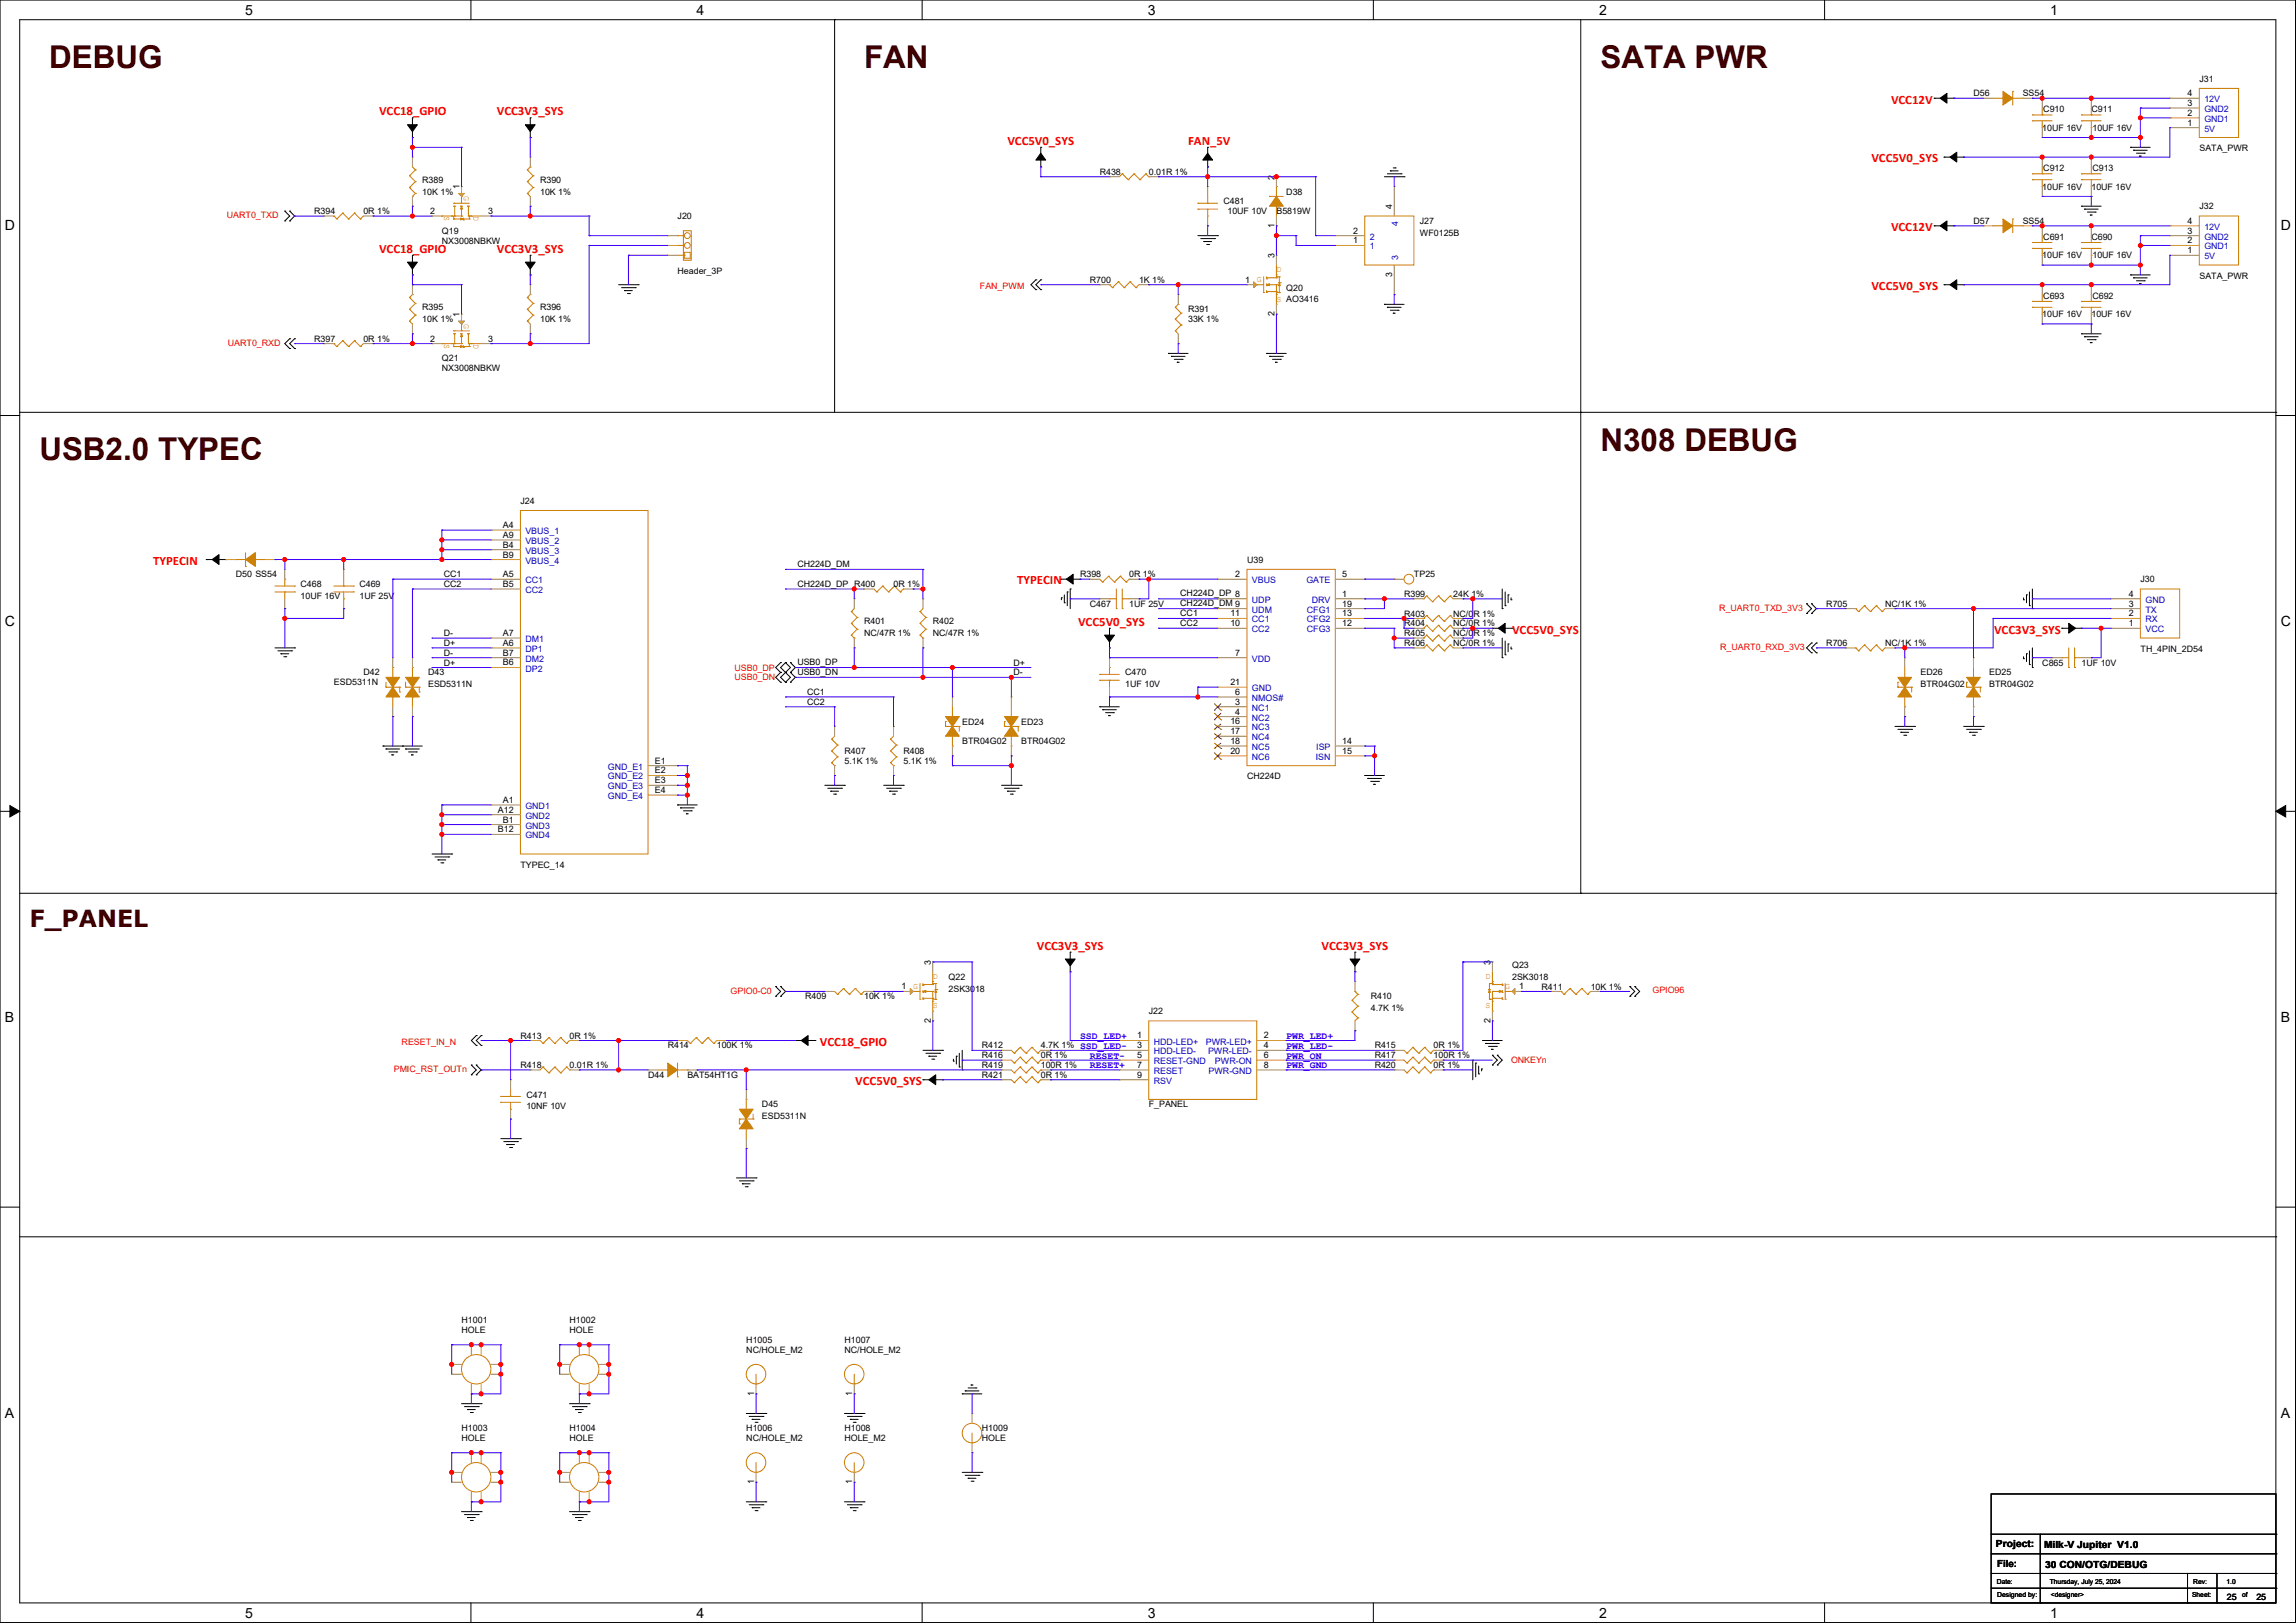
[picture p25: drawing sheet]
<svg xmlns="http://www.w3.org/2000/svg" width="594mm" height="420mm" viewBox="0 0 594 420" stroke-linecap="round" stroke-linejoin="round" font-family="sans-serif">
<defs><g id="words">
<g font-size="8.1" fill="#400000">
<text x="12.7" y="17.5">DEBUG</text>
<text x="223.5" y="17.5">FAN</text>
<text x="414" y="17.5">SATA PWR</text>
<text x="10.2" y="119.1">USB2.0 TYPEC</text>
<text x="414" y="116.6">N308 DEBUG</text>
</g>
<text font-size="6.1" fill="#400000" x="7.6" y="239.8">F_PANEL</text>
<g font-size="3.6">
<text x="63.5" y="3.8">5</text>
<text x="180.2" y="3.8">4</text>
<text x="296.9" y="3.8">3</text>
<text x="413.7" y="3.8">2</text>
<text x="530.4" y="3.8">1</text>
<text x="1.3" y="59.6">D</text>
<text x="590.1" y="59.6">D</text>
<text x="1.3" y="162">C</text>
<text x="590.1" y="162">C</text>
<text x="1.3" y="264.4">B</text>
<text x="590.1" y="264.4">B</text>
<text x="1.3" y="366.9">A</text>
<text x="590.1" y="366.9">A</text>
<text x="63.5" y="418.6">5</text>
<text x="180.2" y="418.6">4</text>
<text x="296.9" y="418.6">3</text>
<text x="413.7" y="418.6">2</text>
<text x="530.4" y="418.6">1</text>
</g>
<g font-size="3.3" fill="#f00">
<text x="98.1" y="29.8">VCC18_GPIO</text>
<text x="128.5" y="29.8">VCC3V3_SYS</text>
<text x="489.2" y="26.8">VCC12V</text>
<text x="260.6" y="37.5">VCC5V0_SYS</text>
<text x="307.4" y="37.5">FAN_5V</text>
<text x="484.1" y="42">VCC5V0_SYS</text>
<text x="489.2" y="59.8">VCC12V</text>
<text x="98.1" y="65.4">VCC18_GPIO</text>
<text x="128.5" y="65.4">VCC3V3_SYS</text>
<text x="484.1" y="75.1">VCC5V0_SYS</text>
<text x="39.6" y="146.2">TYPECIN</text>
<text x="263.2" y="151.3">TYPECIN</text>
<text x="278.9" y="161.9">VCC5V0_SYS</text>
<text x="391.2" y="164">VCC5V0_SYS</text>
<text x="515.9" y="164">VCC3V3_SYS</text>
<text x="268.2" y="245.7">VCC3V3_SYS</text>
<text x="341.9" y="245.7">VCC3V3_SYS</text>
<text x="212.1" y="270.6">VCC18_GPIO</text>
<text x="221.3" y="280.8">VCC5V0_SYS</text>
</g>
<g font-size="2.5" fill="#00f">
<text x="279.4" y="268.9">SSD_LED+</text>
<text x="332.8" y="268.9">PWR_LED+</text>
<text x="282" y="273.9">RESET-</text>
<text x="332.8" y="271.4">PWR_LED-</text>
<text x="332.8" y="273.9">PWR_ON</text>
<text x="282" y="276.5">RESET+</text>
<text x="332.8" y="276.5">PWR_GND</text>
</g>
<g font-size="2.5">
<text x="516.4" y="400.4">Project:</text>
<text x="528.8" y="400.7">Milk-V Jupiter V1.0</text>
<text x="516.7" y="405.5">File:</text>
<text x="529.1" y="405.7">30 CON/OTG/DEBUG</text>
</g>
<g font-size="2.3">
<text x="569" y="21.1">J31</text>
<text x="510.6" y="24.9">D56</text>
<text x="523.3" y="24.9">SS54</text>
<text x="528.6" y="29">C910</text>
<text x="541.1" y="29">C911</text>
<text x="566" y="30">2</text>
<text x="566" y="27.4">3</text>
<text x="566" y="24.9">4</text>
<text x="528.4" y="33.8">10UF 16V</text>
<text x="541.3" y="33.8">10UF 16V</text>
<text x="566" y="32.5">1</text>
<text x="569" y="39.2">SATA_PWR</text>
<text x="109.2" y="47.3">R389</text>
<text x="139.7" y="47.3">R390</text>
<text x="284.5" y="45.3">R438</text>
<text x="297.2" y="45.3">0.01R 1%</text>
<text x="329.7" y="46.5" transform="rotate(-90 329.7 46.5)">2</text>
<text x="528.6" y="44.2">C912</text>
<text x="541.3" y="44.2">C913</text>
<text x="109.2" y="50.3">10K 1%</text>
<text x="118.9" y="49" transform="rotate(-90 118.9 49)">1</text>
<text x="139.7" y="50.3">10K 1%</text>
<text x="316.5" y="52.9">C481</text>
<text x="332.8" y="50.3">D38</text>
<text x="528.4" y="49.1">10UF 16V</text>
<text x="541.1" y="49.1">10UF 16V</text>
<text x="81.3" y="55.4">R394</text>
<text x="94" y="55.4">0R 1%</text>
<text x="111.3" y="55.4">2</text>
<text x="126.3" y="55.4">3</text>
<text x="175.3" y="56.7">J20</text>
<text x="317.5" y="55.4">10UF 10V</text>
<text x="329.7" y="58.9" transform="rotate(-90 329.7 58.9)">1</text>
<text x="330.2" y="55.4">B5819W</text>
<text x="360.2" y="54.1" transform="rotate(-90 360.2 54.1)">4</text>
<text x="367.3" y="58">J27</text>
<text x="510.6" y="58">D57</text>
<text x="523.3" y="58">SS54</text>
<text x="566" y="57.9">4</text>
<text x="569" y="54.1">J32</text>
<text x="114.3" y="60.5">Q19</text>
<text x="114.3" y="63">NX3008NBKW</text>
<text x="350.1" y="63">1</text>
<text x="350.1" y="60.5">2</text>
<text x="367.3" y="61">WF0125B</text>
<text x="528.6" y="62">C691</text>
<text x="541.1" y="62">C690</text>
<text x="566" y="65.5">1</text>
<text x="566" y="63">2</text>
<text x="566" y="60.5">3</text>
<text x="175.3" y="70.9">Header_3P</text>
<text x="329.7" y="66.8" transform="rotate(-90 329.7 66.8)">3</text>
<text x="360.2" y="71.6" transform="rotate(-90 360.2 71.6)">3</text>
<text x="528.4" y="66.8">10UF 16V</text>
<text x="541.3" y="66.8">10UF 16V</text>
<text x="282" y="73.2">R700</text>
<text x="294.7" y="73.2">1K 1%</text>
<text x="322.1" y="73.2">1</text>
<text x="332.8" y="75.2">Q20</text>
<text x="528.6" y="77.3">C693</text>
<text x="541.3" y="77.3">C692</text>
<text x="569" y="72.2">SATA_PWR</text>
<text x="109.2" y="80.3">R395</text>
<text x="109.2" y="83.4">10K 1%</text>
<text x="118.9" y="82" transform="rotate(-90 118.9 82)">1</text>
<text x="139.7" y="80.3">R396</text>
<text x="139.7" y="83.4">10K 1%</text>
<text x="307.4" y="80.8">R391</text>
<text x="307.4" y="83.4">33K 1%</text>
<text x="329.7" y="81.8" transform="rotate(-90 329.7 81.8)">2</text>
<text x="528.4" y="82.1">10UF 16V</text>
<text x="541.1" y="82.1">10UF 16V</text>
<text x="81.3" y="88.4">R397</text>
<text x="94" y="88.4">0R 1%</text>
<text x="111.3" y="88.4">2</text>
<text x="126.3" y="88.4">3</text>
<text x="114.3" y="93.5">Q21</text>
<text x="114.3" y="96.1">NX3008NBKW</text>
<text x="134.7" y="130.3">J24</text>
<text x="130.1" y="136.7">A4</text>
<text x="130.1" y="139.2">A9</text>
<text x="130.1" y="141.7">B4</text>
<text x="61" y="149.4">D50 SS54</text>
<text x="114.8" y="149.4">CC1</text>
<text x="130.1" y="149.4">A5</text>
<text x="130.1" y="144.3">B9</text>
<text x="206.3" y="146.7">CH224D_DM</text>
<text x="279.4" y="149.4">R398</text>
<text x="292.1" y="149.4">0R 1%</text>
<text x="319.6" y="149.4">2</text>
<text x="322.6" y="145.6">U39</text>
<text x="347.3" y="149.4">5</text>
<text x="365.8" y="149.4">TP25</text>
<text x="77.8" y="151.9">C468</text>
<text x="77.8" y="155">10UF 16V</text>
<text x="93" y="151.9">C469</text>
<text x="93" y="155">1UF 25V</text>
<text x="114.8" y="151.9">CC2</text>
<text x="130.1" y="151.9">B5</text>
<text x="206.3" y="151.8">CH224D_DP R400</text>
<text x="231.2" y="151.9">0R 1%</text>
<text x="305.3" y="154.3">CH224D_DP 8</text>
<text x="347.3" y="154.4">1</text>
<text x="363.3" y="154.5">R399</text>
<text x="376" y="154.5">24K 1%</text>
<text x="550.7" y="154.4">4</text>
<text x="553.8" y="150.7">J30</text>
<text x="223.6" y="161.6">R401</text>
<text x="241.3" y="161.6">R402</text>
<text x="282" y="157">C467</text>
<text x="292.1" y="157">1UF 25V</text>
<text x="305.3" y="156.9">CH224D_DM 9</text>
<text x="305.3" y="159.5">CC1</text>
<text x="318.3" y="159.5">11</text>
<text x="347.3" y="159.5">13</text>
<text x="347.3" y="157">19</text>
<text x="363.3" y="159.6">R403</text>
<text x="376" y="159.6">NC/0R 1%</text>
<text x="472.5" y="157">R705</text>
<text x="487.7" y="157">NC/1K 1%</text>
<text x="550.7" y="159.5">2</text>
<text x="550.7" y="157">3</text>
<text x="114.8" y="164.6">D-</text>
<text x="114.8" y="167.2">D+</text>
<text x="130.1" y="167.1">A6</text>
<text x="130.1" y="164.6">A7</text>
<text x="223.6" y="164.6">NC/47R 1%</text>
<text x="241.3" y="164.6">NC/47R 1%</text>
<text x="305.3" y="162.1">CC2</text>
<text x="318.3" y="162.1">10</text>
<text x="347.3" y="162.1">12</text>
<text x="363.3" y="162.1">R404</text>
<text x="363.3" y="167.2">R406</text>
<text x="363.3" y="164.6">R405</text>
<text x="376" y="162.1">NC/0R 1%</text>
<text x="376" y="167.2">NC/0R 1%</text>
<text x="376" y="164.6">NC/0R 1%</text>
<text x="472.5" y="167.2">R706</text>
<text x="487.7" y="167.2">NC/1K 1%</text>
<text x="550.7" y="162.1">1</text>
<text x="114.8" y="169.7">D-</text>
<text x="114.8" y="172.2">D+</text>
<text x="130.1" y="169.7">B7</text>
<text x="130.1" y="172.2">B6</text>
<text x="206.3" y="172.1">USB0_DP</text>
<text x="262.2" y="172.2">D+</text>
<text x="319.6" y="169.7">7</text>
<text x="528.4" y="172.3">C865</text>
<text x="538.5" y="172.3">1UF 10V</text>
<text x="553.8" y="168.7">TH_4PIN_2D54</text>
<text x="86.4" y="177.3">ESD5311N</text>
<text x="94" y="174.8">D42</text>
<text x="110.8" y="174.8">D43</text>
<text x="110.8" y="177.8">ESD5311N</text>
<text x="206.3" y="174.7">USB0_DN</text>
<text x="208.8" y="179.9">CC1</text>
<text x="262.2" y="174.8">D-</text>
<text x="291.1" y="174.8">C470</text>
<text x="291.1" y="177.8">1UF 10V</text>
<text x="318.3" y="177.3">21</text>
<text x="319.6" y="179.8">6</text>
<text x="496.9" y="174.8">ED26</text>
<text x="496.9" y="177.8">BTR04G02</text>
<text x="514.7" y="174.8">ED25</text>
<text x="514.7" y="177.8">BTR04G02</text>
<text x="208.8" y="182.4">CC2</text>
<text x="319.6" y="182.4">3</text>
<text x="319.6" y="184.9">4</text>
<text x="249" y="187.5">ED24</text>
<text x="264.2" y="187.5">ED23</text>
<text x="318.3" y="190">17</text>
<text x="318.3" y="187.5">16</text>
<text x="169.5" y="197.6">E1</text>
<text x="218.5" y="195.1">R407</text>
<text x="218.5" y="197.7">5.1K 1%</text>
<text x="233.7" y="195.1">R408</text>
<text x="233.7" y="197.7">5.1K 1%</text>
<text x="249" y="192.6">BTR04G02</text>
<text x="264.2" y="192.6">BTR04G02</text>
<text x="318.3" y="195.1">20</text>
<text x="318.3" y="192.5">18</text>
<text x="347.3" y="195.1">15</text>
<text x="347.3" y="192.5">14</text>
<text x="169.5" y="200.2">E2</text>
<text x="169.5" y="202.7">E3</text>
<text x="322.6" y="201.7">CH224D</text>
<text x="130.1" y="207.8">A1</text>
<text x="169.5" y="205.2">E4</text>
<text x="128.8" y="210.3">A12</text>
<text x="128.8" y="215.4">B12</text>
<text x="130.1" y="212.9">B1</text>
<text x="134.7" y="224.6">TYPEC_14</text>
<text x="240.8" y="249.7" transform="rotate(-90 240.8 249.7)">3</text>
<text x="385.6" y="249.7" transform="rotate(-90 385.6 249.7)">3</text>
<text x="391.2" y="250.5">Q23</text>
<text x="233.2" y="256">1</text>
<text x="245.4" y="253.5">Q22</text>
<text x="245.4" y="256.6">2SK3018</text>
<text x="391.2" y="253.5">2SK3018</text>
<text x="393" y="256">1</text>
<text x="398.8" y="256.1">R411</text>
<text x="411.5" y="256.1">10K 1%</text>
<text x="208.3" y="258.6">R409</text>
<text x="223.6" y="258.6">10K 1%</text>
<text x="297.2" y="262.4">J22</text>
<text x="354.6" y="258.6">R410</text>
<text x="354.6" y="261.7">4.7K 1%</text>
<text x="134.7" y="268.8">R413</text>
<text x="147.3" y="268.8">0R 1%</text>
<text x="240.8" y="264.7" transform="rotate(-90 240.8 264.7)">2</text>
<text x="294.2" y="268.7">1</text>
<text x="326.9" y="268.7">2</text>
<text x="385.6" y="264.7" transform="rotate(-90 385.6 264.7)">2</text>
<text x="172.8" y="271.3">R414</text>
<text x="185.5" y="271.3">100K 1%</text>
<text x="254" y="273.9">R416</text>
<text x="254" y="271.3">R412</text>
<text x="269.3" y="273.9">0R 1%</text>
<text x="269.3" y="271.3">4.7K 1% SSD_LED-</text>
<text x="294.2" y="271.3">3</text>
<text x="294.2" y="273.8">5</text>
<text x="326.9" y="271.3">4</text>
<text x="326.9" y="273.8">6</text>
<text x="355.6" y="273.9">R417</text>
<text x="355.6" y="271.3">R415</text>
<text x="370.9" y="273.9">100R 1%</text>
<text x="370.9" y="271.3">0R 1%</text>
<text x="134.7" y="276.4">R418</text>
<text x="147.3" y="276.4">0.01R 1%</text>
<text x="167.7" y="278.9">D44</text>
<text x="177.8" y="278.9">BAT54HT1G</text>
<text x="254" y="278.9">R421</text>
<text x="254" y="276.4">R419</text>
<text x="269.3" y="278.9">0R 1%</text>
<text x="269.3" y="276.4">100R 1%</text>
<text x="294.2" y="276.4">7</text>
<text x="294.2" y="278.9">9</text>
<text x="326.9" y="276.4">8</text>
<text x="355.6" y="276.4">R420</text>
<text x="370.9" y="276.4">0R 1%</text>
<text x="136.2" y="284">C471</text>
<text x="136.2" y="287.1">10NF 10V</text>
<text x="197.1" y="286.6">D45</text>
<text x="297.2" y="286.6">F_PANEL</text>
<text x="197.1" y="289.6">ESD5311N</text>
<text x="119.4" y="342.4">H1001</text>
<text x="119.4" y="345">HOLE</text>
<text x="147.3" y="342.4">H1002</text>
<text x="147.3" y="345">HOLE</text>
<text x="193.1" y="347.5">H1005</text>
<text x="218.5" y="347.5">H1007</text>
<text x="193.1" y="350.1">NC/HOLE_M2</text>
<text x="218.5" y="350.1">NC/HOLE_M2</text>
<text x="195.1" y="361.2" transform="rotate(-90 195.1 361.2)">1</text>
<text x="220.5" y="361.2" transform="rotate(-90 220.5 361.2)">1</text>
<text x="119.4" y="370.4">H1003</text>
<text x="147.3" y="370.4">H1004</text>
<text x="193.1" y="370.4">H1006</text>
<text x="218.5" y="370.4">H1008</text>
<text x="254" y="370.4">H1009</text>
<text x="119.4" y="372.9">HOLE</text>
<text x="147.3" y="372.9">HOLE</text>
<text x="193.1" y="372.9">NC/HOLE_M2</text>
<text x="218.5" y="372.9">HOLE_M2</text>
<text x="254" y="372.9">HOLE</text>
<text x="195.1" y="384.1" transform="rotate(-90 195.1 384.1)">1</text>
<text x="220.5" y="384.1" transform="rotate(-90 220.5 384.1)">1</text>
<text x="576.1" y="414.1">25</text>
<text x="583.7" y="414.1">25</text>
</g>
<g font-size="2.3" fill="#00c">
<text x="570.3" y="29">GND2</text>
<text x="570.3" y="26.5">12V</text>
<text x="570.3" y="34.1">5V</text>
<text x="570.3" y="31.5">GND1</text>
<text x="361.8" y="58.4" transform="rotate(-90 361.8 58.4)">4</text>
<text x="570.3" y="59.5">12V</text>
<text x="354.4" y="64.6">1</text>
<text x="354.4" y="62">2</text>
<text x="570.3" y="64.6">GND1</text>
<text x="570.3" y="62">GND2</text>
<text x="361.8" y="67.3" transform="rotate(-90 361.8 67.3)">3</text>
<text x="570.3" y="67.1">5V</text>
<text x="135.9" y="138.2">VBUS_1</text>
<text x="135.9" y="140.8">VBUS_2</text>
<text x="135.9" y="143.3">VBUS_3</text>
<text x="135.9" y="145.8">VBUS_4</text>
<text x="135.9" y="150.9">CC1</text>
<text x="135.9" y="153.5">CC2</text>
<text x="323.9" y="156">UDP</text>
<text x="323.9" y="150.9">VBUS</text>
<text x="338" y="150.9">GATE</text>
<text x="339.4" y="156">DRV</text>
<text x="555" y="156">GND</text>
<text x="323.9" y="158.5">UDM</text>
<text x="323.9" y="161.1">CC1</text>
<text x="338.1" y="161.1">CFG2</text>
<text x="338.1" y="158.5">CFG1</text>
<text x="555" y="161.1">RX</text>
<text x="555" y="158.5">TX</text>
<text x="135.9" y="166.2">DM1</text>
<text x="323.9" y="163.6">CC2</text>
<text x="338.1" y="163.6">CFG3</text>
<text x="555" y="163.6">VCC</text>
<text x="135.9" y="168.7">DP1</text>
<text x="135.9" y="171.2">DM2</text>
<text x="135.9" y="173.8">DP2</text>
<text x="323.9" y="171.2">VDD</text>
<text x="323.9" y="178.9">GND</text>
<text x="323.9" y="183.9">NC1</text>
<text x="323.9" y="181.4">NMOS#</text>
<text x="323.9" y="186.5">NC2</text>
<text x="323.9" y="191.6">NC4</text>
<text x="323.9" y="189">NC3</text>
<text x="323.9" y="196.6">NC6</text>
<text x="323.9" y="194.1">NC5</text>
<text x="340.4" y="196.6">ISN</text>
<text x="340.5" y="194.1">ISP</text>
<text x="157.3" y="199.2">GND_E1</text>
<text x="157.3" y="201.7">GND_E2</text>
<text x="135.9" y="209.3">GND1</text>
<text x="157.3" y="204.3">GND_E3</text>
<text x="157.3" y="206.8">GND_E4</text>
<text x="135.9" y="211.9">GND2</text>
<text x="135.9" y="214.4">GND3</text>
<text x="135.9" y="217">GND4</text>
<text x="298.5" y="270.3">HDD-LED+</text>
<text x="298.5" y="272.8">HDD-LED-</text>
<text x="298.5" y="275.4">RESET-GND</text>
<text x="312" y="270.3">PWR-LED+</text>
<text x="312.5" y="272.8">PWR-LED-</text>
<text x="314.3" y="275.4">PWR-ON</text>
<text x="298.5" y="277.9">RESET</text>
<text x="298.5" y="280.5">RSV</text>
<text x="312.6" y="277.9">PWR-GND</text>
</g>
<g font-size="2.3" fill="#cc8006">
<text x="120" y="50.8" transform="rotate(90 120 50.8)">G</text>
<text x="114.9" y="55.9" transform="rotate(90 114.9 55.9)">S</text>
<text x="122.5" y="55.9" transform="rotate(90 122.5 55.9)">D</text>
<text x="330.2" y="70.4">D</text>
<text x="325.1" y="73">G</text>
<text x="120" y="83.8" transform="rotate(90 120 83.8)">G</text>
<text x="330.2" y="78">S AO3416</text>
<text x="114.9" y="88.9" transform="rotate(90 114.9 88.9)">S</text>
<text x="122.5" y="88.9" transform="rotate(90 122.5 88.9)">D</text>
<text x="236.2" y="255.8">G</text>
<text x="241.3" y="253.3">D</text>
<text x="384.3" y="253.3">D</text>
<text x="389.4" y="255.8">G</text>
<text x="241.3" y="260.9">S</text>
<text x="384.3" y="260.9">S</text>
</g>
<g font-size="2.3" fill="#f00">
<text x="58.7" y="56.4">UART0_TXD</text>
<text x="253.5" y="74.7">FAN_PWM</text>
<text x="59" y="89.5">UART0_RXD</text>
<text x="444.8" y="158">R_UART0_TXD_3V3</text>
<text x="190" y="173.5">USB0_DP</text>
<text x="445.1" y="168.2">R_UART0_RXD_3V3</text>
<text x="190" y="176.1">USB0_DN</text>
<text x="189" y="257.3">GPIO0-C0</text>
<text x="427.5" y="257.1">GPIO96</text>
<text x="103.9" y="270.3">RESET_IN_N</text>
<text x="390.9" y="275.1">ONKEYn</text>
<text x="101.9" y="277.4">PMIC_RST_OUTn</text>
</g>
<g font-size="1.8">
<text x="516.6" y="409.8">Date:</text>
<text x="516.7" y="413.3">Designed by:</text>
<text x="530.3" y="409.8">Thursday, July 25, 2024</text>
<text x="530.6" y="413.3">&lt;designer&gt;</text>
<text x="567.2" y="413.3">Sheet:</text>
<text x="567.4" y="409.8">Rev:</text>
<text x="576" y="409.8">1.0</text>
<text x="580.1" y="413.3">of</text>
</g>
</g></defs>
<path d="M0 0h593.9v419.9h-593.9zM5.1 5.1h583.7v409.7h-583.7z" fill="none" stroke="#000" stroke-width=".26"/>
<g fill="#fff">
<path d="M63.5 .5h2v4.1h-2z"/>
<path d="M63.5 415.3h2v4.1h-2z"/>
</g>
<path d="M121.8 0v5.1M121.8 414.8v5.1" fill="none" stroke="#000" stroke-width=".26"/>
<g fill="#fff">
<path d="M180.2 .5h2v4.1h-2z"/>
<path d="M180.2 415.3h2v4.1h-2z"/>
</g>
<path d="M238.6 0v5.1M238.6 414.8v5.1" fill="none" stroke="#000" stroke-width=".26"/>
<g fill="#fff">
<path d="M296.9 .5h2.1v4.1h-2.1z"/>
<path d="M296.9 415.3h2.1v4.1h-2.1z"/>
</g>
<path d="M355.3 0v5.1M355.3 414.8v5.1" fill="none" stroke="#000" stroke-width=".26"/>
<g fill="#fff">
<path d="M413.7 .5h2v4.1h-2z"/>
<path d="M413.7 415.3h2v4.1h-2z"/>
</g>
<path d="M472 0v5.1M472 414.8v5.1" fill="none" stroke="#000" stroke-width=".26"/>
<g fill="#fff">
<path d="M530.4 .5h2v4.1h-2z"/>
<path d="M530.4 415.3h2v4.1h-2z"/>
<path d="M1.3 56.3h2.6v4.1h-2.6z"/>
<path d="M590.1 56.3h2.6v4.1h-2.6z"/>
<path d="M1.3 158.7h2.6v4.1h-2.6z"/>
<path d="M590.1 158.7h2.6v4.1h-2.6z"/>
</g>
<path d="M0 107.5h5.1M588.8 107.5h5.1" fill="none" stroke="#000" stroke-width=".26"/>
<g fill="#fff">
<path d="M1.3 261.2h2.4v4h-2.4z"/>
<path d="M590.1 261.2h2.4v4h-2.4z"/>
</g>
<path d="M0 210h5.1M588.8 210h5.1" fill="none" stroke="#000" stroke-width=".26"/>
<path d="M2.6 208.5l2.5 1.5-2.5 1.4zM588.8 210l2.5-1.5v2.9z" fill="#000" stroke="#000" stroke-width=".26"/>
<g fill="#fff">
<path d="M1.3 363.6h2.4v4h-2.4z"/>
<path d="M590.1 363.6h2.4v4h-2.4z"/>
</g>
<g fill="none" stroke="#000" stroke-width=".26">
<path d="M215.9 5.1h.1M215.9 5.1v101.6M409 5.1v226.1M106.7 35.6h.1M106.7 30.5h.1M106.7 30.5v2.8M106.7 33.8v1.8M137.2 35.6h.1M137.2 30.5h.1M137.2 30.5v2.8M137.2 33.8v1.8M269.3 38.1h.1"/>
<path d="M269.3 38.1v2.8M312.4 38.1h.1M312.4 38.1v2.8M500.4 25.4h.1M500.4 25.4h2.8M503.7 25.4h1.8M505.5 25.4h.1M551.2 38.1h.1M551.2 38.1h5.1M552 38.9h.1M552 38.9h3.5M552.7 39.6h2.1"/>
<path d="M554.8 39.6h.1M73.7 54.6h.1M73.7 57.2h.1M73.7 54.6l1.3 1.3-1.3 1.3M75 57.2h.1M75 54.6h.1M75 54.6l1.2 1.3-1.2 1.3M269.3 43.2h.1M269.3 41.4v1.8M312.4 43.2h.1M312.4 41.4v1.8M358.2 45.7h5"/>
<path d="M358.9 45h3.6M359.7 44.2h.1M359.7 44.2h2M360.4 43.5h.6M361 43.5h.1M362.5 45h.1M363.2 45.7h.1M500.4 58.4h.1M500.4 58.4h2.8M502.9 40.7h.1M502.9 40.7h2.8M503.7 58.4h1.8"/>
<path d="M505.5 58.4h.1M506.2 40.7h1.8M508 40.7h.1M538.5 53.4h.1M538.5 53.4h5.1M539.3 54.1h.1M539.3 54.1h3.5M540 54.9h2.1M540.8 55.6h.1M540.8 55.6h.5M542.1 54.9h.1M553.5 40.4h.1"/>
<path d="M553.5 40.4h.5M106.7 71.1h.1M106.7 66.1h.1M106.7 66.1v2.8M106.7 69.4v1.7M137.2 71.1h.1M137.2 66.1h.1M137.2 66.1v2.8M137.2 69.4v1.7M160 73.7h5.1M160.8 74.4h3.6M161.6 75.2h.1"/>
<path d="M161.6 75.2h2M162.3 76h.5M162.8 76h.1M164.4 74.4h.1M165.1 73.7h.1M268 75h.1M268 72.4h.1M268 72.4l-1.3 1.3 1.3 1.3M269.3 75h.1M269.3 72.4h.1M269.3 72.4l-1.3 1.3 1.3 1.3M309.9 61h5.1"/>
<path d="M310.7 61.7h3.5M311.4 62.5h.1M311.4 62.5h2.1M312.2 63.3h.5M312.7 63.3h.1M314.2 61.7h.1M315 61h.1M358.2 78.8h.1M358.2 78.8h5M358.9 79.5h.1M358.9 79.5h3.6M502.9 73.7h.1"/>
<path d="M502.9 73.7h2.8M506.2 73.7h1.8M508 73.7h.1M551.2 71.1h.1M551.2 71.1h5.1M552 71.9h.1M552 71.9h3.5M552.7 72.7h2.1M553.5 73.4h.1M553.5 73.4h.5M554.8 72.7h.1M75 90.2h.1"/>
<path d="M75 87.7h.1M75 87.7l-1.3 1.2 1.3 1.3M76.2 90.2h.1M76.2 87.7h.1M76.2 87.7l-1.2 1.2 1.2 1.3M302.3 91.5h.1M302.3 91.5h5.1M303 92.2h.1M303 92.2h3.6M303.8 93h2M304.6 93.7h.1M304.6 93.7h.5"/>
<path d="M305.8 93h.1M327.7 91.5h.1M327.7 91.5h5.1M328.4 92.2h.1M328.4 92.2h3.6M329.2 93h2M330 93.7h.1M330 93.7h.5M331.2 93h.1M359.7 80.3h2M360.4 81h.1M360.4 81h.6"/>
<path d="M361.7 80.3h.1M538.5 86.4h.1M538.5 86.4h5.1M539.3 87.1h.1M539.3 87.1h3.5M540 87.9h2.1M540.8 88.7h.1M540.8 88.7h.5M542.1 87.9h.1M5.1 106.7h583.7M409 106.7h.1M588.8 106.7h.1"/>
<path d="M53.4 144.8h.1M53.4 144.8h2.8M56.7 144.8h1.7M58.4 144.8h.1M274.3 149.9h.1M274.3 149.9h2.8M274.6 154.7h.1M274.6 154.7v.5M275.4 156h.1M275.4 153.9v2.1M276.1 153.2h.1M276.1 153.2v3.5"/>
<path d="M276.9 152.4h.1M276.9 152.4v5.1M277.6 149.9h1.8M279.4 149.9h.1M388.6 157.5h.1M388.6 152.4v5.1M389.4 156.7h.1M389.4 153.2v3.5M390.2 153.9h.1M390.2 153.9v2.1M390.9 155.2h.1M390.9 154.7v.5"/>
<path d="M467.4 156.2h.1M467.4 158.8h.1M467.4 156.2l1.3 1.3-1.3 1.3M468.7 158.8h.1M468.7 156.2h.1M468.7 156.2l1.2 1.3-1.2 1.3M523.5 155.2h.1M523.5 154.7v.5M524.3 153.9h.1M524.3 153.9v2.1M525 156.7h.1M525 153.2v3.5"/>
<path d="M525.8 157.5h.1M525.8 152.4v5.1M71.1 167.7h5.1M71.9 168.4h3.6M72.7 169.2h.1M72.7 169.2h2M73.4 169.9h.5M73.9 169.9h.1M75.5 168.4h.1M76.2 167.7h.1M202 171.5h.1M202 174h.1"/>
<path d="M202 176.6h.1M202 171.5l-1.3 1.2 1.3 1.3M202 174l-1.3 1.3 1.3 1.3M203.2 171.5h.1M203.2 174h.1M203.2 176.6h.1M203.2 171.5l-1.2 1.2 2.5 2.6-1.3 1.3M203.2 171.5l1.3 1.2-2.5 2.6 1.2 1.3M204.5 171.5h.1M204.5 174h.1M204.5 176.6h.1M204.5 171.5l1.3 1.2-1.3 1.3"/>
<path d="M204.5 174l1.3 1.3-1.3 1.3M287 167.7h.1M287 162.6h.1M287 162.6v2.8M287 165.9v1.8M386.1 162.6h.1M386.1 162.6h1.8M388.4 162.6h2.8M388.6 170.2h.1M388.6 165.1v5.1M389.4 169.4h.1M389.4 165.9v3.5"/>
<path d="M390.2 166.6h.1M390.2 166.6v2.1M390.9 167.9h.1M390.9 167.4v.5M391.2 162.6h.1M468.7 168.9h.1M468.7 166.4h.1M468.7 166.4l-1.3 1.3 1.3 1.2M469.9 168.9h.1M469.9 166.4h.1M469.9 166.4l-1.2 1.3 1.2 1.2M523.5 170.5h.1"/>
<path d="M523.5 169.9v.6M524.3 169.2h.1M524.3 169.2v2M525 172h.1M525 168.4v3.6M525.8 172.7h.1M525.8 167.7v5M533.4 162.6h.1M533.4 162.6h2.8M536.7 162.6h1.8M538.5 162.6h.1M99.1 193.1h.1"/>
<path d="M99.1 193.1h10.1M99.8 193.8h.1M99.8 193.8h3.6M100.6 194.6h2M101.4 195.3h.1M101.4 195.3h.5M102.6 194.6h.1M104.2 193.1h.1M104.9 193.8h.1M104.9 193.8h3.6M105.7 194.6h2M106.4 195.3h.1"/>
<path d="M106.4 195.3h.6M107.7 194.6h.1M284.5 182.9h.1M284.5 182.9h5.1M285.3 183.7h.1M285.3 183.7h3.5M286 184.4h2.1M286.8 185.2h.1M286.8 185.2h.5M288.1 184.4h.1M490.2 188h5.1M491 188.7h3.6"/>
<path d="M491.8 189.5h.1M491.8 189.5h2M492.5 190.3h.5M493 190.3h.1M494.6 188.7h.1M495.3 188h.1M508 188h5.1M508.8 188.7h3.5M509.5 189.5h.1M509.5 189.5h2.1M510.3 190.3h.5M510.8 190.3h.1"/>
<path d="M512.3 188.7h.1M513.1 188h.1M175.3 208.3h.1M175.3 208.3h5.1M176 209.1h.1M176 209.1h3.6M176.8 209.8h2M177.6 210.6h.1M177.6 210.6h.5M178.8 209.8h.1M213.4 203.2h5.1M214.1 204h3.6"/>
<path d="M214.9 204.7h.1M214.9 204.7h2M215.7 205.5h.5M216.2 205.5h.1M217.7 204h.1M218.5 203.2h.1M228.6 203.2h5.1M229.4 204h3.5M230.1 204.7h.1M230.1 204.7h2.1M230.9 205.5h.5M231.4 205.5h.1"/>
<path d="M232.9 204h.1M233.7 203.2h.1M259.1 203.2h5.1M259.9 204h3.5M260.6 204.7h.1M260.6 204.7h2.1M261.4 205.5h.5M261.9 205.5h.1M263.4 204h.1M264.2 203.2h.1M353.1 200.7h.1M353.1 200.7h5.1"/>
<path d="M353.8 201.4h.1M353.8 201.4h3.6M354.6 202.2h2M355.4 203h.1M355.4 203h.5M356.6 202.2h.1M5.1 231.2h583.7M111.8 221h5.1M112.5 221.8h3.6M113.3 222.5h.1M113.3 222.5h2M114.1 223.3h.5"/>
<path d="M114.6 223.3h.1M116.1 221.8h.1M116.9 221h.1M409 231.2h.1M588.8 231.2h.1M200.7 257.8h.1M200.7 255.3h.1M200.7 255.3l1.3 1.3-1.3 1.2M202 255.3h.1M202 257.8h.1M202 255.3l1.2 1.3-1.2 1.2M276.9 251.5h.1"/>
<path d="M276.9 246.4h.1M276.9 246.4v2.8M276.9 249.7v1.8M350.5 251.5h.1M350.5 246.4h.1M350.5 246.4v2.8M350.5 249.7v1.8M421.7 257.8h.1M421.7 255.3h.1M421.7 255.3l1.2 1.3-1.2 1.2M422.9 257.8h.1M422.9 255.3h.1"/>
<path d="M422.9 255.3l1.3 1.3-1.3 1.2M121.9 275.6h.1M121.9 278.2h.1M121.9 275.6l1.3 1.3-1.3 1.3M123.2 278.2h.1M123.2 275.6h.1M123.2 268h.1M123.2 270.5h.1M123.2 275.6l1.3 1.3-1.3 1.3M123.2 268l-1.3 1.3 1.3 1.2M124.5 268h.1M124.5 270.5h.1"/>
<path d="M124.5 268l-1.3 1.3 1.3 1.2M205.8 269.3h.1M205.8 269.3h1.7M208 269.3h2.8M210.8 269.3h.1M238.8 279.4h.1M238.8 271.8h5.1M238.8 279.4h2.8M239.5 272.6h3.6M240.3 273.3h.1M240.3 273.3h2M241.1 274.1h.5"/>
<path d="M241.6 274.1h.1M242.1 279.4h1.8M243.1 272.6h.1M243.9 271.8h.1M243.9 279.4h.1M246.7 274.6h.1M246.7 274.1v.5M247.4 273.3h.1M247.4 273.3v2.1M248.2 276.1h.1M248.2 272.6v3.5M248.9 276.9h.1"/>
<path d="M248.9 271.8v5.1M381 274.3h.1M381 274.3v5.1M381.8 275.1h.1M381.8 275.1v3.6M382.5 277.9h.1M382.5 275.9v2M383.3 276.6h.1M383.3 276.6v.5M383.6 269.3h.1M383.6 269.3h5M384.3 270h.1"/>
<path d="M384.3 270h3.6M385.1 270.8h2M385.8 271.5h.1M385.8 271.5h.6M386.1 273.1h.1M386.1 275.6h.1M386.1 273.1l1.3 1.2-1.3 1.3M387.1 270.8h.1M387.4 273.1h.1M387.4 275.6h.1M387.4 273.1l1.2 1.2-1.2 1.3M129.6 294.7h5"/>
<path d="M130.3 295.4h3.6M131.1 296.2h.1M131.1 296.2h2M131.8 296.9h.6M132.4 296.9h.1M133.9 295.4h.1M134.6 294.7h.1M0 312.4h5.1M190.5 304.8h5.1M191.3 305.6h3.5M192 306.3h.1M192 306.3h2.1"/>
<path d="M192.8 307.1h.5M193.3 307.1h.1M194.8 305.6h.1M195.6 304.8h.1M588.8 312.4h5.1M5.1 320.1h583.7M588.8 320.1h.1M249.7 359.9h.1M249.7 359.9h3.6M250.5 359.2h2M251.2 358.4h.1M251.2 358.4h.5"/>
<path d="M252.5 359.2h.1M119.4 363.2h5.1M120.2 364h3.5M120.9 364.8h.1M120.9 364.8h2.1M121.7 365.5h.5M122.2 365.5h.1M123.7 364h.1M124.5 363.2h.1M147.3 363.2h5.1M148.1 364h3.6M148.9 364.8h.1"/>
<path d="M148.9 364.8h2M149.6 365.5h.5M150.1 365.5h.1M151.7 364h.1M152.4 363.2h.1M193.1 365.8h5M193.8 366.5h3.6M194.6 367.3h.1M194.6 367.3h2M195.3 368.1h.6M195.9 368.1h.1M197.4 366.5h.1"/>
<path d="M198.1 365.8h.1M218.5 365.8h5M219.2 366.5h3.6M220 367.3h.1M220 367.3h2M220.7 368.1h.6M221.3 368.1h.1M222.8 366.5h.1M223.5 365.8h.1M248.9 360.7h.1M248.9 360.7h5.1M119.4 391.2h5.1"/>
<path d="M120.2 391.9h3.5M120.9 392.7h.1M120.9 392.7h2.1M121.7 393.5h.5M122.2 393.5h.1M123.7 391.9h.1M124.5 391.2h.1M147.3 391.2h5.1M148.1 391.9h3.6M148.9 392.7h.1M148.9 392.7h2M149.6 393.5h.5"/>
<path d="M150.1 393.5h.1M151.7 391.9h.1M152.4 391.2h.1M193.1 388.6h5M193.8 389.4h3.6M194.6 390.2h.1M194.6 390.2h2M195.3 390.9h.6M195.9 390.9h.1M197.4 389.4h.1M198.1 388.6h.1M218.5 388.6h5"/>
<path d="M219.2 389.4h3.6M220 390.2h.1M220 390.2h2M220.7 390.9h.6M221.3 390.9h.1M222.8 389.4h.1M223.5 388.6h.1M248.9 381h5.1M249.7 381.8h3.6M250.5 382.5h.1M250.5 382.5h2M251.2 383.3h.5"/>
<path d="M251.7 383.3h.1M253.3 381.8h.1M254 381h.1M515.1 386.6h73.7v28.2h-73.7zM515.1 397h73.7M527.8 397v17.8M588.8 397h.1M515.1 402.1h73.7M515.1 407.2h73.7M515.1 411h73.7M527.8 414.8h.1M565.9 414.8h.1"/>
<path d="M565.9 407.2v7.6M573.6 414.8h.1M573.6 407.2v7.6M588.8 402.1h.1M588.8 407.2h.1M588.8 411h.1"/>
</g>
<g fill="#000" stroke="#000" stroke-width=".26">
<path d="M105.4 32.3h2.6l-1.3 1.8z" fill-rule="evenodd"/>
<path d="M135.9 32.3h2.6l-1.3 1.8z" fill-rule="evenodd"/>
<path d="M269.3 39.6l1.2 1.8h-2.5z" fill-rule="evenodd"/>
<path d="M312.4 39.6l1.3 1.8h-2.5z" fill-rule="evenodd"/>
<path d="M501.9 25.4l1.8-1.2v2.5z" fill-rule="evenodd"/>
<path d="M501.9 58.4l1.8-1.2v2.5z" fill-rule="evenodd"/>
<path d="M504.5 40.7l1.7-1.3v2.5z" fill-rule="evenodd"/>
<path d="M105.4 67.8h2.6l-1.3 1.8z" fill-rule="evenodd"/>
<path d="M135.9 67.8h2.6l-1.3 1.8z" fill-rule="evenodd"/>
<path d="M504.5 73.7l1.7-1.3v2.6z" fill-rule="evenodd"/>
<path d="M54.9 144.8l1.8-1.3v2.6z" fill-rule="evenodd"/>
<path d="M275.9 149.9l1.7-1.3v2.6z" fill-rule="evenodd"/>
<path d="M285.8 164.4h2.5l-1.3 1.7z" fill-rule="evenodd"/>
<path d="M387.6 162.6l1.8-1.3v2.6z" fill-rule="evenodd"/>
<path d="M535.2 161.3l1.8 1.3-1.8 1.3z" fill-rule="evenodd"/>
<path d="M275.6 248.2h2.6l-1.3 1.8z" fill-rule="evenodd"/>
<path d="M349.3 248.2h2.5l-1.3 1.8z" fill-rule="evenodd"/>
<path d="M207.3 269.3l1.8-1.3v2.5z" fill-rule="evenodd"/>
<path d="M240.3 279.4l1.8-1.2v2.5z" fill-rule="evenodd"/>
</g>
<g fill="none" stroke="#cc8006" stroke-width=".26">
<path d="M515.6 25.4h2.6M518.2 25.4h.1M520.7 23.6h.1M520.7 23.6v3.6M520.7 25.4h2.6M523.3 25.4h.1M525.8 31.3h.1M525.8 29.7h.1M525.8 31.3h5.1M525.8 29.7h5.1M528.3 33h.1M528.3 29.7h.1"/>
<path d="M528.3 28v1.7M528.3 31.3v1.7M538.5 31.3h.1M538.5 29.7h.1M538.5 31.3h5.1M538.5 29.7h5.1M541 33h.1M541 29.7h.1M541 28v1.7M541 31.3v1.7M569 22.9h10.1v12.7h-10.1zM86.4 55.9h.1"/>
<path d="M86.4 55.9l.7 .8M87.1 56.7h.1M88.7 55.1h.1M88.7 55.1l1.5 1.6M88.7 55.1l-1.6 1.6M90.2 56.7h.1M91.7 55.1h.1M91.7 55.1l1.5 1.6M91.7 55.1l-1.5 1.6M93.2 56.7h.1M94 55.9l-.8 .8M105.9 45.5h.1"/>
<path d="M105.9 48.5h.1M105.9 45.5l1.6 1.5M105.9 48.5l1.6 1.6M106.7 50.8h.1M106.7 43.2l.8 .8M107.5 44h.1M107.5 47h.1M107.5 50.1h.1M107.5 44l-1.6 1.5M107.5 47l-1.6 1.5M107.5 50.1l-.8 .7M114.3 55.9h.1"/>
<path d="M114.3 55.9h5.1M116.9 55.9h.1M117.4 56.7h.1M117.4 53.4h.1M117.4 52.6h.1M117.4 55.9v.8M117.4 56.7h1.7M117.4 53.4h.5M117.4 52.6h4M117.6 55.9h.1M117.6 53.4v2.5M119.1 53.4h.1"/>
<path d="M119.1 53.4h.6M119.4 50.8h.1M119.4 55.9h.1M119.4 50.8v1.8M119.4 54.1v1.8M119.9 56.9h.1M119.9 56.4v.5M119.9 56.7h1.5M120.9 53.4h.1M120.9 53.4h.5M121.2 55.9h.1M121.2 53.4h.1"/>
<path d="M121.2 53.4v2.5M121.2 55.9h3.3M121.4 56.7h.1M121.4 55.9h.1M121.4 55.9v.8M121.9 55.9h.1M136.4 50.1h.1M136.4 47h.1M136.4 44h.1M136.4 50.1l.8 .7M136.4 47l1.5 1.5M136.4 44l1.5 1.5"/>
<path d="M137.2 43.2h.1M137.2 43.2l-.8 .8M137.9 48.5h.1M137.9 45.5h.1M137.9 48.5l-1.5 1.6M137.9 45.5l-1.5 1.5M176.8 59.7h2v7.6h-2zM290.3 45h.1M290.3 45l-.7 .7M290.3 45l1.6 1.5M291.9 46.5h.1M293.4 45h.1"/>
<path d="M293.4 45l-1.5 1.5M293.4 45l1.5 1.5M294.9 46.5h.1M296.4 45h.1M296.4 45l-1.5 1.5M296.4 45l.8 .7M297.2 45.7h.1M309.9 54.1h.1M309.9 52.6h.1M309.9 52.6h5.1M309.9 54.1h5.1M312.4 55.9h.1"/>
<path d="M312.4 52.6h.1M312.4 50.8v1.8M312.4 54.1v1.8M328.4 50.8h.1M328.4 50.8h3.6M330.2 53.4h.1M330.2 48.3h.1M330.2 48.3v2.5M330.2 53.4v2.5M353.1 55.9h12.7v12.7h-12.7zM515.6 58.4h2.6M518.2 58.4h.1"/>
<path d="M520.7 56.7h.1M520.7 56.7v3.5M520.7 58.4h2.6M523.3 58.4h.1M525.8 46.5h.1M525.8 45h.1M525.8 46.5h5.1M525.8 45h5.1M528.3 48.3h.1M528.3 45h.1M528.3 43.2v1.8M528.3 46.5v1.8"/>
<path d="M538.5 46.5h.1M538.5 45h.1M538.5 46.5h5.1M538.5 45h5.1M541 48.3h.1M541 45h.1M541 43.2v1.8M541 46.5v1.8M569 55.9h10.1v12.7h-10.1zM105.9 77h.1M105.9 77l1.6 1.5M106.7 76.2h.1"/>
<path d="M106.7 76.2l-.8 .8M107.5 78.5h.1M107.5 78.5l-1.6 1.5M136.4 77h.1M136.4 77l1.5 1.5M137.2 76.2h.1M137.2 76.2l-.8 .8M137.9 78.5h.1M137.9 78.5l-1.5 1.5M175.3 63.5h.1M175.3 61h.1M175.3 66.1h1.8"/>
<path d="M175.3 63.5h1.8M175.3 61h1.8M177.1 65.3h1.5v1.5h-1.5zM177.1 66.1h.1M287 73.7h.1M287 73.7l.8 .7M287.8 74.4h.1M289.3 72.9h.1M289.3 72.9l1.6 1.5M289.3 72.9l-1.5 1.5M290.9 74.4h.1M292.4 72.9h.1"/>
<path d="M292.4 72.9l1.5 1.5M292.4 72.9l-1.5 1.5M293.9 74.4h.1M294.7 73.7l-.8 .7M304.1 79.5h.1M304.1 79.5l1.5 1.5M304.8 78.8h.1M304.8 78.8l-.7 .7M325.1 73.7h.1M325.1 73.7h1.8M326.9 75.7h.1M326.9 71.6v4.1"/>
<path d="M327.7 71.9h.1M327.7 73.9h.1M327.7 75.7h.1M327.7 72.2h.1M327.7 71.9h2.5M327.7 75.5h2.5M327.7 71.6v.6M327.7 73.4v.5M327.7 75.2v.5M328.4 73.7h1.8M330.2 71.9h.1M330.2 75.5h.1"/>
<path d="M330.2 76.2h.1M330.2 71.6h.1M330.2 73.7h.1M330.2 78.8h.1M330.2 71.1h.1M330.2 68.6v3.3M330.2 73.7v5.1M330.2 75.7h.8M330.2 71.6h.8M330.7 73.2h.5M331 75.7h.1M331 71.6h.1"/>
<path d="M331 71.6v1.6M331 73.9v1.8M331.2 73.2h.1M525.8 79.5h.1M525.8 78h.1M525.8 64.3h.1M525.8 62.8h.1M525.8 79.5h5.1M525.8 78h5.1M525.8 64.3h5.1M525.8 62.8h5.1M528.3 78h.1"/>
<path d="M528.3 66.1h.1M528.3 62.8h.1M528.3 61v1.8M528.3 64.3v1.8M528.3 76.2v1.8M528.3 79.5v1.8M538.5 79.5h.1M538.5 78h.1M538.5 64.3h.1M538.5 62.8h.1M538.5 79.5h5.1M538.5 78h5.1"/>
<path d="M538.5 64.3h5.1M538.5 62.8h5.1M541 78h.1M541 66.1h.1M541 62.8h.1M541 61v1.8M541 64.3v1.8M541 76.2v1.8M541 79.5v1.8M86.4 88.9h.1M86.4 88.9l.7 .8M87.1 89.7h.1"/>
<path d="M88.7 88.2h.1M88.7 88.2l1.5 1.5M88.7 88.2l-1.6 1.5M90.2 89.7h.1M91.7 88.2h.1M91.7 88.2l1.5 1.5M91.7 88.2l-1.5 1.5M93.2 89.7h.1M94 88.9l-.8 .8M105.9 83.1h.1M105.9 80h.1M105.9 83.1l.8 .7"/>
<path d="M105.9 80l1.6 1.6M107.5 81.6h.1M107.5 81.6l-1.6 1.5M114.3 88.9h.1M114.3 88.9h5.1M116.9 88.9h.1M117.4 89.7h.1M117.4 86.4h.1M117.4 85.6h.1M117.4 88.9v.8M117.4 89.7h1.7M117.4 86.4h.5"/>
<path d="M117.4 85.6h4M117.6 88.9h.1M117.6 86.4v2.5M119.1 86.4h.1M119.1 86.4h.6M119.4 83.8h.1M119.4 88.9h.1M119.4 83.8v1.8M119.4 87.1v1.8M119.9 89.9h.1M119.9 89.7h1.5M119.9 89.4v.5"/>
<path d="M120.9 86.4h.1M120.9 86.4h.5M121.2 88.9h.1M121.2 86.4h.1M121.2 88.9h3.3M121.2 86.4v2.5M121.4 89.7h.1M121.4 88.9h.1M121.4 88.9v.8M121.9 88.9h.1M136.4 83.1h.1M136.4 80h.1"/>
<path d="M136.4 83.1l.8 .7M136.4 80l1.5 1.6M137.9 81.6h.1M137.9 81.6l-1.5 1.5M304.1 85.6h.1M304.1 82.6h.1M304.1 85.6l.7 .8M304.1 82.6l1.5 1.5M305.6 84.1h.1M305.6 81h.1M305.6 84.1l-1.5 1.5M305.6 81l-1.5 1.6"/>
<path d="M528.3 81.3h.1M541 81.3h.1M134.6 132.1h33.1v88.9h-33.1zM61 144.8h.1M61 144.8h2.5M63.5 146.6h.1M63.5 143v3.6M66.1 144.8h.1M66.1 144.8h2.5M71.1 151.7h5.1M71.1 153.2h5.1M73.7 149.9h.1"/>
<path d="M73.7 153.2h.1M73.7 149.9v1.8M73.7 153.2v1.8M76.2 151.7h.1M76.2 153.2h.1M86.4 151.7h5.1M86.4 153.2h5.1M88.9 155h.1M88.9 151.7h.1M88.9 149.9v1.8M88.9 153.2v1.8M91.5 153.2h.1"/>
<path d="M91.5 151.7h.1M220.2 158.3h.1M220.2 158.3l1.6 1.5M221 157.5l-.8 .8M221.8 159.8h.1M221.8 159.8l-1.6 1.5M226.1 152.4l.7 .8M226.8 153.2h.1M228.4 151.7h.1M228.4 151.7l-1.6 1.5M228.4 151.7l1.5 1.5M229.9 153.2h.1"/>
<path d="M231.4 151.7h.1M231.4 151.7l-1.5 1.5M231.4 151.7l1.5 1.5M232.9 153.2h.1M233.7 152.4h.1M233.7 152.4l-.8 .8M238 158.3h.1M238 158.3l1.5 1.5M238.8 157.5l-.8 .8M239.5 159.8h.1M239.5 159.8l-1.5 1.5M284.5 149.9l.8 .7"/>
<path d="M285.3 150.6h.1M286.8 149.1h.1M286.8 149.1l-1.5 1.5M286.8 149.1l1.5 1.5M287 155h.1M287 155h1.8M288.3 150.6h.1M288.8 157.5h.1M288.8 152.4v5.1M289.8 149.1h.1M289.8 149.1l-1.5 1.5M289.8 149.1l1.6 1.5"/>
<path d="M290.3 155h.1M290.3 157.5h.1M290.3 155h1.8M290.3 152.4v5.1M291.4 150.6h.1M292.1 149.9h.1M292.1 149.9l-.7 .7M322.6 147.3h22.9v50.8h-22.9zM368.3 155h.1M369.1 154.2h.1M369.1 159.3h.1M369.1 154.2l1.5 1.5"/>
<path d="M369.1 154.2l-.8 .8M369.1 159.3l1.5 1.5M369.1 159.3l-.8 .7M370.6 155.7h.1M372.1 154.2h.1M372.1 159.3h.1M372.1 154.2l1.6 1.5M372.1 154.2l-1.5 1.5M372.1 159.3l1.6 1.5M372.1 159.3l-1.5 1.5M373.7 155.7h.1M375.2 154.2h.1"/>
<path d="M375.2 159.3h.1M375.2 154.2l.7 .8M375.2 154.2l-1.5 1.5M375.2 159.3l.7 .7M375.2 159.3l-1.5 1.5M480.1 157.5h.1M480.1 157.5l.7 .8M480.8 158.3h.1M482.4 156.7h.1M482.4 156.7l1.5 1.6M482.4 156.7l-1.6 1.6M483.9 158.3h.1"/>
<path d="M485.4 156.7h.1M485.4 156.7l1.5 1.6M485.4 156.7l-1.5 1.6M486.9 158.3h.1M487.7 157.5l-.8 .8M553.7 152.4h10.2v12.7h-10.2zM99.8 177.8h.1M99.8 176.6v1.2M99.8 177.8h3.6M101.6 172.7h.1M101.6 172.7v2.6M103.4 177.8h.1"/>
<path d="M103.4 179.1h.1M103.4 177.8v1.3M104.9 177.8h.1M104.9 177.8h3.6M104.9 176.6v1.2M106.7 172.7h.1M106.7 172.7v2.6M108.5 177.8h.1M108.5 179.1h.1M108.5 177.8v1.3M220.2 161.3h.1M220.2 164.4h.1"/>
<path d="M220.2 161.3l1.6 1.5M220.2 164.4l.8 .7M221 165.1h.1M221.8 162.8h.1M221.8 162.8l-1.6 1.6M238 161.3h.1M238 164.4h.1M238 161.3l1.5 1.5M238 164.4l.8 .7M238.8 165.1h.1M239.5 162.8h.1M239.5 162.8l-1.5 1.6"/>
<path d="M284.5 174.5h.1M284.5 176h.1M284.5 174.5h5.1M284.5 176h5.1M287 172.7h.1M287 176h.1M287 172.7v1.8M287 176v1.8M368.3 162.6h.1M368.3 167.7h.1M368.3 165.1h.1M368.3 160h.1"/>
<path d="M369.1 161.8h.1M369.1 166.9h.1M369.1 164.4h.1M369.1 161.8l1.5 1.5M369.1 161.8l-.8 .8M369.1 166.9l1.5 1.5M369.1 166.9l-.8 .8M369.1 164.4l1.5 1.5M369.1 164.4l-.8 .7M370.6 163.3h.1M370.6 168.4h.1M370.6 165.9h.1"/>
<path d="M370.6 160.8h.1M372.1 161.8h.1M372.1 166.9h.1M372.1 164.4h.1M372.1 161.8l1.6 1.5M372.1 161.8l-1.5 1.5M372.1 166.9l1.6 1.5M372.1 166.9l-1.5 1.5M372.1 164.4l1.6 1.5M372.1 164.4l-1.5 1.5M373.7 163.3h.1M373.7 168.4h.1"/>
<path d="M373.7 165.9h.1M373.7 160.8h.1M375.2 161.8h.1M375.2 166.9h.1M375.2 164.4h.1M375.2 161.8l.7 .8M375.2 161.8l-1.5 1.5M375.2 166.9l.7 .8M375.2 166.9l-1.5 1.5M375.2 164.4l.7 .7M375.2 164.4l-1.5 1.5M480.1 167.7h.1"/>
<path d="M480.1 167.7l.7 .7M480.8 168.4h.1M482.4 166.9h.1M482.4 166.9l1.5 1.5M482.4 166.9l-1.6 1.5M483.9 168.4h.1M485.4 166.9h.1M485.4 166.9l1.5 1.5M485.4 166.9l-1.5 1.5M486.9 168.4h.1M487.7 167.7l-.8 .7M491 177.8h.1"/>
<path d="M491 176.6h.1M491 177.8h3.6M491 176.6v1.2M492.8 175.3h.1M492.8 172.7v2.6M494.6 177.8h.1M494.6 177.8v1.3M508.8 177.8h.1M508.8 176.6h.1M508.8 177.8h3.5M508.8 176.6v1.2M510.6 175.3h.1"/>
<path d="M510.6 172.7v2.6M512.3 177.8h.1M512.3 177.8v1.3M533.4 170.2h.1M533.4 170.2h1.8M535.2 172.7h.1M535.2 167.7v5M536.7 170.2h.1M536.7 172.7h.1M536.7 170.2h1.8M536.7 167.7v5M101.6 180.4h.1"/>
<path d="M101.6 180.4v2.5M106.7 180.4h.1M106.7 180.4v2.5M215.2 191.3h.1M215.2 194.3h.1M215.2 197.4h.1M215.2 191.3l1.5 1.5M215.2 194.3l1.5 1.6M215.2 197.4l.7 .7M215.9 198.1h.1M215.9 190.5l-.7 .8M216.7 192.8h.1"/>
<path d="M216.7 195.9h.1M216.7 192.8l-1.5 1.5M216.7 195.9l-1.5 1.5M230.4 191.3h.1M230.4 194.3h.1M230.4 197.4h.1M230.4 191.3l1.5 1.5M230.4 194.3l1.5 1.6M230.4 197.4l.8 .7M231.2 198.1h.1M231.2 190.5l-.8 .8M231.9 192.8h.1"/>
<path d="M231.9 195.9h.1M231.9 192.8l-1.5 1.5M231.9 195.9l-1.5 1.5M244.6 188h.1M244.6 186.7h.1M244.6 188h3.6M244.6 186.7v1.3M246.4 185.4h.1M246.4 193.1h.1M246.4 182.9v2.5M246.4 190.5v2.6M248.2 188h.1"/>
<path d="M248.2 188v1.3M259.9 188h.1M259.9 186.7h.1M259.9 188h3.5M259.9 186.7v1.3M261.6 185.4h.1M261.6 193.1h.1M261.6 182.9v2.5M261.6 190.5v2.6M263.4 188h.1M263.4 188v1.3M492.8 182.9h.1"/>
<path d="M492.8 180.4v2.5M510.6 182.9h.1M510.6 180.4v2.5M215.9 256.6l.8 .7M216.7 257.3h.1M218.2 255.8h.1M218.2 255.8l-1.5 1.5M218.2 255.8l1.5 1.5M219.7 257.3h.1M221.3 255.8h.1M221.3 255.8l-1.6 1.5M221.3 255.8l1.5 1.5"/>
<path d="M222.8 257.3h.1M223.5 256.6h.1M223.5 256.6l-.7 .7M236.2 256.6h.1M236.2 256.6h1.8M238 258.6h.1M238 254.5v4.1M238.8 254.8h.1M238.8 256.8h.1M238.8 258.6h.1M238.8 255h.1M238.8 254.8h2.5"/>
<path d="M238.8 258.3h2.5M238.8 254.5v.5M238.8 256.3v.5M238.8 258.1v.5M239.5 256.6h1.8M241.3 254.8h.1M241.3 258.3h.1M241.3 259.1h.1M241.3 254.5h.1M241.3 256.6h.1M241.3 254h.1M241.3 258.6h.8"/>
<path d="M241.3 254.5h.8M241.3 251.5v3.3M241.3 256.6v5M241.8 256.1h.5M242.1 258.6h.1M242.1 254.5h.1M242.1 254.5v1.6M242.1 256.8v1.8M242.3 256.1h.1M349.8 258.8h.1M349.8 258.8l1.5 1.6M350.5 256.6h.1"/>
<path d="M350.5 256.6l.8 .7M351.3 257.3h.1M351.3 257.3l-1.5 1.5M385.1 256.1h.1M385.1 256.1h.5M385.3 258.6h.1M385.3 254.5h.1M385.3 258.6h.8M385.3 254.5v1.6M385.3 256.8v1.8M385.3 254.5h.8M386.1 254.8h.1"/>
<path d="M386.1 258.3h.1M386.1 259.1h.1M386.1 254.5h.1M386.1 256.6h.1M386.1 254h.1M386.1 251.5v3.3M386.1 256.6v5M386.1 254.8h2.5M386.1 258.3h2.5M386.1 256.6h1.8M388.6 254.8h.1M388.6 256.8h.1"/>
<path d="M388.6 258.6h.1M388.6 255h.1M388.6 254.5v.5M388.6 256.3v.5M388.6 258.1v.5M389.4 258.6h.1M389.4 256.6h1.8M389.4 254.5v4.1M391.2 256.6h.1M403.9 256.6h.1M403.9 256.6l.7 .7M404.6 257.3h.1"/>
<path d="M406.2 255.8h.1M406.2 255.8l1.5 1.5M406.2 255.8l-1.6 1.5M407.7 257.3h.1M409.2 255.8h.1M409.2 255.8l1.5 1.5M409.2 255.8l-1.5 1.5M410.7 257.3h.1M411.5 256.6l-.8 .7M139.7 269.3l.8 .7M140.5 276.1h.1M140.5 270h.1"/>
<path d="M140.5 276.1l-.8 .8M140.5 276.1l1.5 1.5M142 277.6h.1M142 268.5h.1M142 268.5l-1.5 1.5M142 268.5l1.5 1.5M143.5 276.1h.1M143.5 270h.1M143.5 276.1l-1.5 1.5M143.5 276.1l1.6 1.5M145.1 277.6h.1M145.1 268.5h.1"/>
<path d="M145.1 268.5l-1.6 1.5M145.1 268.5l1.5 1.5M146.6 276.1h.1M146.6 270h.1M146.6 276.1l-1.5 1.5M146.6 276.1l.7 .8M147.3 276.9h.1M147.3 269.3h.1M147.3 269.3l-.7 .7M170.2 276.9h2.5M172.7 276.9h.1M175.3 278.7h.1"/>
<path d="M175.3 275.1v3.6M175.3 276.9h2.5M177.8 276.9h.1M177.8 269.3l.8 .7M178.6 270h.1M180.1 268.5h.1M180.1 268.5l-1.5 1.5M180.1 268.5l1.5 1.5M181.6 270h.1M183.2 268.5h.1M183.2 268.5l-1.6 1.5M183.2 268.5l1.5 1.5"/>
<path d="M184.7 270h.1M185.4 269.3h.1M185.4 269.3l-.7 .7M241.3 261.6h.1M261.6 274.3l.8 .8M261.6 279.4l.8 .8M261.6 271.8l.8 .8M261.6 276.9l.8 .7M262.4 275.1h.1M262.4 272.6h.1M262.4 277.6h.1M263.9 273.6h.1"/>
<path d="M263.9 278.7h.1M263.9 271h.1M263.9 276.1h.1M263.9 273.6l-1.5 1.5M263.9 273.6l1.6 1.5M263.9 278.7l-1.5 1.5M263.9 278.7l1.6 1.5M263.9 271l-1.5 1.6M263.9 271l1.6 1.6M263.9 276.1l-1.5 1.5M263.9 276.1l1.6 1.5M265.5 275.1h.1"/>
<path d="M265.5 272.6h.1M265.5 277.6h.1M267 273.6h.1M267 278.7h.1M267 271h.1M267 276.1h.1M267 273.6l-1.5 1.5M267 273.6l1.5 1.5M267 278.7l-1.5 1.5M267 278.7l1.5 1.5M267 271l-1.5 1.6M267 271l1.5 1.6"/>
<path d="M267 276.1l-1.5 1.5M267 276.1l1.5 1.5M268.5 275.1h.1M268.5 272.6h.1M268.5 277.6h.1M269.3 274.3h.1M269.3 279.4h.1M269.3 271.8h.1M269.3 276.9h.1M269.3 274.3l-.8 .8M269.3 279.4l-.8 .8M269.3 271.8l-.8 .8"/>
<path d="M269.3 276.9l-.8 .7M297.2 264.2h27.9v20.3h-27.9zM349.8 261.9h.1M349.8 261.9l1.5 1.5M351.3 263.4h.1M351.3 260.4h.1M351.3 263.4l-.8 .8M351.3 260.4l-1.5 1.5M363.2 274.3l.8 .8M363.2 276.9l.8 .7M363.2 271.8l.8 .8M364 275.1h.1"/>
<path d="M364 277.6h.1M364 272.6h.1M365.5 273.6h.1M365.5 276.1h.1M365.5 271h.1M365.5 273.6l-1.5 1.5M365.5 273.6l1.6 1.5M365.5 276.1l-1.5 1.5M365.5 276.1l1.6 1.5M365.5 271l-1.5 1.6M365.5 271l1.6 1.6M367.1 275.1h.1"/>
<path d="M367.1 277.6h.1M367.1 272.6h.1M368.6 273.6h.1M368.6 276.1h.1M368.6 271h.1M368.6 273.6l-1.5 1.5M368.6 273.6l1.5 1.5M368.6 276.1l-1.5 1.5M368.6 276.1l1.5 1.5M368.6 271l-1.5 1.6M368.6 271l1.5 1.6M370.1 275.1h.1"/>
<path d="M370.1 277.6h.1M370.1 272.6h.1M370.9 274.3h.1M370.9 276.9h.1M370.9 271.8h.1M370.9 274.3l-.8 .8M370.9 276.9l-.8 .7M370.9 271.8l-.8 .8M386.1 261.6h.1M129.6 285.3h.1M129.6 283.7h.1M129.6 285.3h5"/>
<path d="M129.6 283.7h5M132.1 287h.1M132.1 283.7h.1M132.1 282v1.7M132.1 285.3v1.7M191.3 289.6h.1M191.3 290.9h.1M191.3 289.6h3.5M191.3 289.6v1.3M193.1 292.1h.1M193.1 284.5h.1M193.1 284.5v2.5"/>
<path d="M193.1 292.1v2.6M194.8 289.6h.1M194.8 288.3v1.3M262.4 280.2h.1M265.5 280.2h.1M268.5 280.2h.1M195.6 358.2h.1M195.6 355.6v2.6M221 358.2h.1M221 355.6v2.6M195.6 378.5v2.5M221 378.5v2.5"/>
<path d="M251.5 373.4h.1M251.5 370.9v2.5M195.6 381h.1M221 381h.1"/>
<circle cx="177.8" cy="63.5" r=".75"/>
<circle cx="177.8" cy="61" r=".75"/>
<circle cx="364.5" cy="149.9" r="1.26"/>
<circle cx="123.2" cy="354.3" r="3.8"/>
<circle cx="151.1" cy="354.3" r="3.8"/>
<circle cx="195.6" cy="355.6" r="2.53"/>
<circle cx="221" cy="355.6" r="2.53"/>
<circle cx="195.6" cy="378.5" r="2.53"/>
<circle cx="221" cy="378.5" r="2.53"/>
<circle cx="251.5" cy="370.9" r="2.53"/>
<circle cx="123.2" cy="382.3" r="3.8"/>
<circle cx="151.1" cy="382.3" r="3.8"/>
</g>
<g fill="none" stroke="#a84" stroke-width=".26">
<path d="M513.1 25.4h.1M513.1 25.4h2.5M523.3 25.4h2.5M525.8 25.4h.1M528.3 25.4h.1M528.3 35.6h.1M528.3 25.4v2.6M528.3 33v2.6M541 25.4h.1M541 35.6h.1M541 25.4v2.6M541 33v2.6"/>
<path d="M561.4 33h.1M561.4 30.5h.1M561.4 28h.1M561.4 25.4h.1M561.4 33h7.6M561.4 30.5h7.6M561.4 28h7.6M561.4 25.4h7.6M83.8 55.9h.1M83.8 55.9h2.6M94 55.9h2.5M96.5 55.9h.1"/>
<path d="M106.7 40.7h.1M106.7 53.4h.1M106.7 40.7v2.5M106.7 50.8v2.6M111.8 55.9h.1M111.8 55.9h2.5M119.4 48.3h.1M119.4 48.3v2.5M124.5 55.9h2.5M127 55.9h.1M137.2 53.4h.1M137.2 40.7h.1"/>
<path d="M137.2 40.7v2.5M137.2 50.8v2.6M287 45.7h.1M287 45.7h2.6M297.2 45.7h2.5M299.7 45.7h.1M312.4 48.3h.1M312.4 58.4h.1M312.4 48.3v2.5M312.4 55.9v2.5M330.2 58.4h.1M330.2 45.7h.1"/>
<path d="M330.2 45.7v2.6M330.2 55.9v2.5M360.7 48.3h.1M360.7 48.3v7.6M513.1 58.4h.1M513.1 58.4h2.5M523.3 58.4h2.5M525.8 58.4h.1M528.3 58.4h.1M528.3 40.7h.1M528.3 50.8h.1M528.3 40.7v2.5"/>
<path d="M528.3 48.3v2.5M528.3 58.4v2.6M541 40.7h.1M541 50.8h.1M541 58.4h.1M541 40.7v2.5M541 48.3v2.5M541 58.4v2.6M561.4 58.4h.1M561.4 58.4h7.6M106.7 73.7h.1M106.7 73.7v2.5"/>
<path d="M137.2 73.7h.1M137.2 73.7v2.5M172.7 66.1h.1M172.7 63.5h.1M172.7 61h.1M172.7 66.1h2.6M172.7 63.5h2.6M172.7 61h2.6M284.5 73.7h.1M284.5 73.7h2.5M294.7 73.7h2.5M297.2 73.7h.1"/>
<path d="M304.8 76.2h.1M304.8 76.2v2.6M322.6 73.7h.1M322.6 73.7h2.5M330.2 66.1h.1M330.2 66.1v2.5M330.2 78.8v2.5M345.5 63.5h.1M345.5 61h.1M345.5 63.5h7.6M345.5 61h7.6M360.7 76.2h.1"/>
<path d="M360.7 68.6v7.6M528.3 73.7h.1M528.3 68.6h.1M528.3 66.1v2.5M528.3 73.7v2.5M541 73.7h.1M541 68.6h.1M541 66.1v2.5M541 73.7v2.5M561.4 66.1h.1M561.4 63.5h.1M561.4 61h.1"/>
<path d="M561.4 66.1h7.6M561.4 63.5h7.6M561.4 61h7.6M83.8 88.9h.1M83.8 88.9h2.6M94 88.9h2.5M96.5 88.9h.1M106.7 86.4h.1M106.7 83.8v2.6M111.8 88.9h.1M111.8 88.9h2.5M119.4 81.3h.1"/>
<path d="M119.4 81.3v2.5M124.5 88.9h2.5M127 88.9h.1M137.2 86.4h.1M137.2 83.8v2.6M304.8 88.9h.1M304.8 86.4v2.5M330.2 81.3h.1M528.3 83.8h.1M528.3 81.3v2.5M541 83.8h.1M541 81.3v2.5"/>
<path d="M127 137.2h.1M127 139.7h.1M127 137.2h7.6M127 139.7h7.6M58.4 144.8h.1M58.4 144.8h2.6M68.6 144.8h2.5M71.1 144.8h.1M73.7 157.5h.1M73.7 147.3h.1M73.7 147.3v2.6M73.7 155v2.5"/>
<path d="M88.9 147.3h.1M88.9 157.5h.1M88.9 147.3v2.6M88.9 155v2.5M127 149.9h.1M127 144.8h.1M127 152.4h.1M127 142.3h.1M127 152.4h7.6M127 149.9h7.6M127 144.8h7.6M127 142.3h7.6"/>
<path d="M221 155h.1M221 155v2.5M223.5 152.4h.1M223.5 152.4h2.6M233.7 152.4h2.5M236.2 152.4h.1M238.8 155h.1M238.8 155v2.5M282 149.9h.1M282 149.9h2.5M284.5 155h.1M284.5 155h2.5"/>
<path d="M292.1 149.9h2.6M292.1 155h2.6M294.7 149.9h.1M294.7 155h.1M315 155h.1M315 157.5h.1M315 149.9h.1M315 157.5h7.6M315 149.9h7.6M315 155h7.6M345.5 157.5h7.6M345.5 149.9h7.6"/>
<path d="M345.5 155h7.6M353.1 149.9h.1M353.1 155h.1M353.1 157.5h.1M360.7 149.9h.1M360.7 149.9h2.5M365.8 155h.1M365.8 155h2.5M375.9 155h2.6M378.5 155h.1M477.5 157.5h.1M477.5 157.5h2.6"/>
<path d="M487.7 157.5h2.5M490.2 157.5h.1M546.1 157.5h.1M546.1 155h.1M546.1 157.5h7.6M546.1 155h7.6M101.6 170.2h.1M101.6 170.2v2.5M106.7 170.2h.1M106.7 170.2v2.5M127 167.7h.1M127 165.1h.1"/>
<path d="M127 170.2h.1M127 172.7h.1M127 170.2h7.6M127 167.7h7.6M127 165.1h7.6M127 172.7h7.6M221 167.7h.1M221 165.1v2.6M238.8 167.7h.1M238.8 165.1v2.6M287 170.2h.1M287 170.2v2.5"/>
<path d="M287 177.8v2.6M315 170.2h.1M315 162.6h.1M315 160h.1M315 177.8h.1M315 170.2h7.6M315 162.6h7.6M315 160h7.6M315 177.8h7.6M345.5 162.6h7.6M345.5 160h7.6M353.1 162.6h.1"/>
<path d="M353.1 160h.1M365.8 162.6h.1M365.8 167.7h.1M365.8 165.1h.1M365.8 160h.1M365.8 162.6h2.5M365.8 160h2.5M365.8 167.7h2.5M365.8 165.1h2.5M375.9 162.6h2.6M375.9 160h2.6M375.9 167.7h2.6"/>
<path d="M375.9 165.1h2.6M378.5 162.6h.1M378.5 167.7h.1M378.5 165.1h.1M378.5 160h.1M477.5 167.7h.1M477.5 167.7h2.6M487.7 167.7h2.5M490.2 167.7h.1M492.8 170.2h.1M492.8 170.2v2.5M510.6 170.2h.1"/>
<path d="M510.6 170.2v2.5M530.9 170.2h.1M530.9 170.2h2.5M538.5 170.2h2.5M541 170.2h.1M546.1 162.6h.1M546.1 160h.1M546.1 162.6h7.6M546.1 160h7.6M101.6 185.4h.1M101.6 182.9v2.5M106.7 185.4h.1"/>
<path d="M106.7 182.9v2.5M167.7 198.1h7.6M175.3 198.1h.1M215.9 188h.1M215.9 188v2.5M215.9 198.1v2.6M231.2 188h.1M231.2 188v2.5M231.2 198.1v2.6M246.4 180.4h.1M246.4 195.6h.1M246.4 180.4v2.5"/>
<path d="M246.4 193.1v2.5M261.6 180.4h.1M261.6 195.6h.1M261.6 180.4v2.5M261.6 193.1v2.5M287 180.4h.1M315 182.9h.1M315 185.4h.1M315 180.4h.1M315 195.6h.1M315 193.1h.1M315 190.5h.1"/>
<path d="M315 188h.1M315 182.9h7.6M315 185.4h7.6M315 180.4h7.6M315 195.6h7.6M315 193.1h7.6M315 190.5h7.6M315 188h7.6M345.5 195.6h7.6M345.5 193.1h7.6M353.1 195.6h.1M353.1 193.1h.1"/>
<path d="M492.8 185.4h.1M492.8 182.9v2.5M510.6 185.4h.1M510.6 182.9v2.5M127 208.3h.1M127 210.8h.1M127 215.9h.1M127 213.4h.1M127 208.3h7.6M127 210.8h7.6M127 215.9h7.6M127 213.4h7.6"/>
<path d="M167.7 200.7h7.6M167.7 203.2h7.6M167.7 205.8h7.6M175.3 200.7h.1M175.3 203.2h.1M175.3 205.8h.1M215.9 200.7h.1M231.2 200.7h.1M213.4 256.6h.1M213.4 256.6h2.5M223.5 256.6h2.6M226.1 256.6h.1"/>
<path d="M233.7 256.6h.1M233.7 256.6h2.5M241.3 248.9h.1M241.3 248.9v2.6M350.5 254h.1M350.5 254v2.6M386.1 248.9h.1M386.1 248.9v2.6M391.2 256.6h2.5M393.7 256.6h.1M401.3 256.6h.1M401.3 256.6h2.6"/>
<path d="M411.5 256.6h2.5M414 256.6h.1M132.1 279.4h.1M132.1 279.4v2.6M137.2 276.9h.1M137.2 269.3h.1M137.2 276.9h2.5M137.2 269.3h2.5M147.3 276.9h2.6M147.3 269.3h2.6M149.9 276.9h.1M149.9 269.3h.1"/>
<path d="M167.7 276.9h.1M167.7 276.9h2.5M175.3 269.3h.1M175.3 269.3h2.5M177.8 276.9h2.6M180.4 276.9h.1M185.4 269.3h2.6M188 269.3h.1M241.3 264.2h.1M241.3 261.6v2.6M259.1 274.3h.1M259.1 279.4h.1"/>
<path d="M259.1 271.8h.1M259.1 276.9h.1M259.1 274.3h2.5M259.1 276.9h2.5M259.1 279.4h2.5M259.1 271.8h2.5M269.3 274.3h2.5M269.3 276.9h2.5M269.3 279.4h2.5M269.3 271.8h2.5M271.8 274.3h.1M271.8 279.4h.1"/>
<path d="M271.8 271.8h.1M271.8 276.9h.1M289.6 269.3h.1M289.6 271.8h.1M289.6 274.3h.1M289.6 276.9h.1M289.6 279.4h.1M289.6 274.3h7.6M289.6 276.9h7.6M289.6 279.4h7.6M289.6 269.3h7.6M289.6 271.8h7.6"/>
<path d="M325.1 274.3h7.7M325.1 276.9h7.7M325.1 269.3h7.7M325.1 271.8h7.7M332.8 269.3h.1M332.8 271.8h.1M332.8 274.3h.1M332.8 276.9h.1M350.5 266.7h.1M350.5 264.2v2.5M360.7 274.3h.1M360.7 276.9h.1"/>
<path d="M360.7 271.8h.1M360.7 274.3h2.5M360.7 276.9h2.5M360.7 271.8h2.5M370.9 274.3h2.5M370.9 276.9h2.5M370.9 271.8h2.5M373.4 274.3h.1M373.4 276.9h.1M373.4 271.8h.1M386.1 264.2h.1M386.1 261.6v2.6"/>
<path d="M132.1 289.6h.1M132.1 287v2.6M193.1 297.2h.1M193.1 282h.1M193.1 282v2.5M193.1 294.7v2.5M116.9 353.1h.1M116.9 355.6h.1M116.9 353.1h2.5M116.9 355.6h2.5M121.9 348h.1M121.9 348v2.5"/>
<path d="M121.9 358.2v2.5M124.5 348h.1M124.5 348v2.5M124.5 358.2v2.5M127 353.1h2.6M127 355.6h2.6M129.6 355.6h.1M129.6 353.1h.1M144.8 353.1h.1M144.8 355.6h.1M144.8 353.1h2.5M144.8 355.6h2.5"/>
<path d="M149.9 348h.1M149.9 348v2.5M149.9 358.2v2.5M152.4 348h.1M152.4 348v2.5M152.4 358.2v2.5M155 353.1h2.5M155 355.6h2.5M157.5 355.6h.1M157.5 353.1h.1M195.6 358.2v2.5M221 358.2v2.5"/>
<path d="M121.9 360.7h.1M121.9 375.9h.1M121.9 375.9v2.6M124.5 360.7h.1M124.5 375.9h.1M124.5 375.9v2.6M149.9 360.7h.1M149.9 375.9h.1M149.9 375.9v2.6M152.4 360.7h.1M152.4 375.9h.1M152.4 375.9v2.6"/>
<path d="M195.6 360.7h.1M221 360.7h.1M251.5 375.9h.1M251.5 365.8h.1M251.5 365.8v2.5M251.5 373.4v2.5M116.9 381h.1M116.9 383.6h.1M116.9 381h2.5M116.9 383.6h2.5M121.9 388.6h.1M121.9 386.1v2.5"/>
<path d="M124.5 388.6h.1M124.5 386.1v2.5M127 381h2.6M127 383.6h2.6M129.6 383.6h.1M129.6 381h.1M144.8 381h.1M144.8 383.6h.1M144.8 381h2.5M144.8 383.6h2.5M149.9 388.6h.1M149.9 386.1v2.5"/>
<path d="M152.4 388.6h.1M152.4 386.1v2.5M155 381h2.5M155 383.6h2.5M157.5 383.6h.1M157.5 381h.1M195.6 383.6h.1M195.6 381v2.6M221 383.6h.1M221 381v2.6"/>
</g>
<g fill="none" stroke="#804000" stroke-width=".26">
<path d="M314.1 183.8h.1M314.1 186.3h.1M314.1 196.5h.1M314.1 193.7h.1M314.1 191.2h.1M314.1 188.8h.1M314.1 182.1l1.8 1.7M314.1 184.5l1.8 1.8M314.1 194.8l1.8 1.7M314.1 192.3l1.8 1.4M314.1 189.8l1.8 1.4M314.1 187.3l1.8 1.5"/>
<path d="M315.9 183.8h.1M315.9 186.3h.1M315.9 196.5h.1M315.9 193.7h.1M315.9 191.2h.1M315.9 188.8h.1M315.9 182.1l-1.8 1.7M315.9 184.5l-1.8 1.8M315.9 194.8l-1.8 1.7M315.9 192.3l-1.8 1.4M315.9 189.8l-1.8 1.4M315.9 187.3l-1.8 1.5"/>
</g>
<g fill="#cc8006" stroke="#cc8006" stroke-width=".26">
<path d="M119.4 86.4l.3 .7h-.6z"/>
<path d="M119.1 89.4l.8 .3-.8 .2z"/>
<path d="M119.4 53.4l.3 .7h-.6z"/>
<path d="M119.1 56.4l.8 .3-.8 .2z"/>
<path d="M387.9 256.3l.7 .3-.7 .2z"/>
<path d="M385.3 256.1l.3 .7h-.5z"/>
<path d="M238.8 256.6l.7-.3v.5z"/>
<path d="M242.1 256.1l.2 .7h-.5z"/>
<path d="M327.7 73.7l.7-.3v.5z"/>
<path d="M331 73.2l.2 .7h-.5z"/>
<path d="M101.6 177.8l1.8 2.6h-3.6z" fill-rule="evenodd"/>
<path d="M99.8 175.3h3.6l-1.8 2.5z" fill-rule="evenodd"/>
<path d="M508.8 175.3h3.5l-1.7 2.5z" fill-rule="evenodd"/>
<path d="M510.6 177.8l1.7 2.6h-3.5z" fill-rule="evenodd"/>
<path d="M518.2 56.7l2.5 1.7-2.5 1.8z" fill-rule="evenodd"/>
<path d="M106.7 177.8l1.8 2.6h-3.6z" fill-rule="evenodd"/>
<path d="M104.9 175.3h3.6l-1.8 2.5z" fill-rule="evenodd"/>
<path d="M172.7 275.1l2.6 1.8-2.6 1.8z" fill-rule="evenodd"/>
<path d="M63.5 144.8l2.6-1.8v3.6z" fill-rule="evenodd"/>
<path d="M193.1 289.6l1.7 2.5h-3.5z" fill-rule="evenodd"/>
<path d="M191.3 287h3.5l-1.7 2.6z" fill-rule="evenodd"/>
<path d="M491 175.3h3.6l-1.8 2.5z" fill-rule="evenodd"/>
<path d="M492.8 177.8l1.8 2.6h-3.6z" fill-rule="evenodd"/>
<path d="M330.2 50.8l1.8 2.6h-3.6z" fill-rule="evenodd"/>
<path d="M244.6 185.4h3.6l-1.8 2.6z" fill-rule="evenodd"/>
<path d="M246.4 188l1.8 2.5h-3.6z" fill-rule="evenodd"/>
<path d="M518.2 23.6l2.5 1.8-2.5 1.8z" fill-rule="evenodd"/>
<path d="M259.9 185.4h3.5l-1.8 2.6z" fill-rule="evenodd"/>
<path d="M261.6 188l1.8 2.5h-3.5z" fill-rule="evenodd"/>
</g>
<g fill="#a84" stroke="#a84" stroke-width=".26">
<path d="M118.6 83.1h1.6l-.8 .7z"/>
<path d="M118.6 50.1h1.6l-.8 .7z"/>
<path d="M391.2 256.6l.7-.8v1.5z"/>
<path d="M235.5 255.8l.7 .8-.7 .7z"/>
<path d="M324.4 72.9l.7 .8-.7 .7z"/>
</g>
<g fill="none" stroke="#4200ff" stroke-width=".26">
<path d="M106.7 35.6h.1M106.7 38.1h.1M106.7 35.6v5.1M106.7 38.1h12.7M119.4 38.1h.1M119.4 38.1v10.2M137.2 35.6h.1M137.2 35.6v5.1M505.5 25.4h.1M505.5 25.4h7.6M525.8 25.4h.1M525.8 25.4h35.6"/>
<path d="M528.3 25.4h.1M528.3 35.6h.1M528.3 35.6h25.4M541 25.4h.1M541 35.6h.1M553.7 28h.1M553.7 30.5h.1M553.7 35.6h.1M553.7 28h7.7M553.7 28v10.1M553.7 30.5h7.7M561.4 33h.1"/>
<path d="M561.4 33v7.7h-53.4M76.2 55.9h.1M76.2 55.9h7.6M96.5 55.9h.1M96.5 55.9h15.3M106.7 53.4h.1M106.7 55.9h.1M106.7 53.4v2.5M127 55.9h.1M127 55.9h25.4M137.2 53.4h.1M137.2 55.9h.1"/>
<path d="M137.2 53.4v2.5M152.4 55.9h.1M152.4 55.9v5.1M269.3 45.7h.1M269.3 43.2h.1M269.3 45.7h17.7M269.3 43.2v2.5M299.7 45.7h.1M299.7 45.7h40.7M312.4 43.2h.1M312.4 45.7h.1M312.4 58.4h.1"/>
<path d="M312.4 43.2v5.1M312.4 58.4v2.6M330.2 45.7h.1M330.2 58.4h.1M330.2 58.4v7.7M340.4 45.7h.1M340.4 45.7v15.3M360.7 45.7h.1M360.7 45.7v2.6M505.5 58.4h.1M505.5 58.4h7.6M508 40.7h.1"/>
<path d="M525.8 58.4h.1M525.8 58.4h35.6M528.3 40.7h.1M528.3 50.8h.1M528.3 58.4h.1M528.3 50.8h12.7M541 40.7h.1M541 50.8h.1M541 58.4h.1M541 50.8v2.6M106.7 73.7h.1M106.7 71.1h.1"/>
<path d="M106.7 71.1v2.6M106.7 73.7h12.7M119.4 73.7h.1M119.4 73.7v7.6M137.2 71.1h.1M137.2 71.1v2.6M152.4 61h.1M152.4 63.5h.1M152.4 63.5v25.4h-25.4M152.4 61h20.3M152.4 63.5h20.3M162.6 66.1h.1"/>
<path d="M162.6 66.1v7.6M162.6 66.1h10.1M269.3 73.7h.1M269.3 73.7h15.2M297.2 73.7h.1M297.2 73.7h25.4M304.8 73.7h.1M304.8 73.7v2.5M330.2 61h.1M330.2 61h5.1M335.3 63.5h.1M335.3 61h.1"/>
<path d="M335.3 63.5h10.2M335.3 61v2.5M340.4 61h.1M340.4 61h5.1M360.7 76.2h.1M360.7 76.2v2.6M508 73.7h.1M528.3 68.6h.1M528.3 73.7h.1M528.3 68.6h25.4M541 68.6h.1M541 73.7h.1"/>
<path d="M553.7 61h.1M553.7 63.5h.1M553.7 68.6h.1M553.7 61h7.7M553.7 63.5h7.7M553.7 61v10.1M561.4 66.1h.1M561.4 66.1v7.6h-53.4M76.2 88.9h.1M76.2 88.9h7.6M96.5 88.9h.1M96.5 88.9h15.3"/>
<path d="M106.7 88.9h.1M106.7 86.4h.1M106.7 86.4v2.5M127 88.9h.1M137.2 86.4h.1M137.2 88.9h.1M137.2 86.4v2.5M304.8 88.9h.1M304.8 88.9v2.6M330.2 81.3h.1M330.2 81.3v10.2M528.3 83.8h.1"/>
<path d="M528.3 83.8h12.7M541 83.8h.1M541 83.8v2.6M114.3 137.2h.1M114.3 139.7h.1M114.3 137.2h12.7M114.3 137.2v7.6M114.3 139.7h12.7M71.1 144.8h.1M71.1 144.8h55.9M73.7 144.8h.1M73.7 157.5h.1"/>
<path d="M73.7 144.8v2.5M73.7 157.5v10.2M88.9 144.8h.1M88.9 157.5h.1M88.9 144.8v2.5M88.9 157.5v2.5h-15.2M101.6 149.9h.1M101.6 149.9h25.4M101.6 149.9v20.3M106.7 152.4h.1M106.7 152.4h20.3M106.7 152.4v17.8"/>
<path d="M114.3 142.3h.1M114.3 144.8h.1M114.3 142.3h12.7M203.2 152.4h.1M203.2 147.3h.1M203.2 152.4h20.3M203.2 147.3h35.6M221 152.4h.1M221 152.4v2.6M236.2 152.4h.1M236.2 152.4h2.6M238.8 147.3h.1"/>
<path d="M238.8 152.4h.1M238.8 147.3v7.7M276.9 155h.1M276.9 155h7.6M279.4 149.9h.1M279.4 149.9h2.6M294.7 149.9h.1M294.7 155h.1M294.7 149.9h20.3M297.2 149.9h.1M297.2 149.9v5.1h-2.5M299.7 155h.1"/>
<path d="M299.7 157.5h.1M299.7 155h15.3M299.7 157.5h15.3M353.1 149.9h.1M353.1 155h.1M353.1 157.5h.1M353.1 149.9h7.6M353.1 155h12.7M358.2 155h.1M358.2 155v2.5h-5.1M378.5 155h.1M378.5 155h10.1"/>
<path d="M381 155h.1M381 155v5h-2.5M469.9 157.5h.1M469.9 157.5h7.6M490.2 157.5h.1M490.2 157.5h55.9M510.6 157.5h.1M510.6 157.5v12.7M525.8 155h.1M525.8 155h20.3M73.7 160h.1M111.8 170.2h.1"/>
<path d="M111.8 172.7h.1M111.8 165.1h.1M111.8 167.7h.1M111.8 172.7h15.2M111.8 165.1h15.2M111.8 167.7h15.2M111.8 170.2h15.2M205.8 172.7h.1M205.8 175.3h.1M205.8 172.7h60.9M205.8 175.3h60.9M221 172.7h.1"/>
<path d="M221 167.7h.1M221 167.7v5M238.8 175.3h.1M238.8 167.7h.1M238.8 167.7v7.6M246.4 172.7h.1M246.4 172.7v7.7M261.6 175.3h.1M261.6 175.3v5.1M287 167.7h.1M287 170.2h.1M287 167.7v2.5"/>
<path d="M287 170.2h28M299.7 160h.1M299.7 162.6h.1M299.7 160h15.3M299.7 162.6h15.3M309.9 177.8h.1M309.9 177.8h5.1M309.9 177.8v2.6M353.1 160h.1M353.1 162.6h.1M353.1 160h12.7M353.1 162.6h7.6"/>
<path d="M360.7 162.6h.1M360.7 165.1h.1M360.7 167.7h.1M360.7 162.6v5.1M360.7 165.1h5.1M360.7 167.7h5.1M363.2 160h.1M363.2 162.6h.1M363.2 160v2.6M363.2 162.6h2.6M378.5 160h.1M378.5 162.6h.1"/>
<path d="M378.5 165.1h.1M378.5 167.7h.1M378.5 162.6h7.6M378.5 167.7h10.1M381 162.6h.1M381 162.6v2.5h-2.5M469.9 167.7h.1M469.9 167.7h7.6M490.2 167.7h.1M492.8 167.7h.1M492.8 167.7v2.5M515.6 160h.1"/>
<path d="M515.6 160h30.5M515.6 160v7.7h-25.4M525.8 170.2h.1M525.8 170.2h5.1M538.5 162.6h.1M538.5 162.6h7.6M541 170.2h.1M543.6 162.6h.1M543.6 162.6v7.6h-2.6M101.6 185.4h.1M101.6 185.4v7.7M106.7 185.4h.1"/>
<path d="M106.7 185.4v7.7M175.3 198.1h.1M175.3 198.1h2.5M177.8 198.1h.1M177.8 198.1v10.2M203.2 180.4h.1M203.2 182.9h.1M203.2 180.4h28M203.2 182.9h12.7M215.9 182.9h.1M215.9 182.9v5.1M231.2 180.4h.1"/>
<path d="M231.2 180.4v7.6M246.4 195.6h.1M246.4 198.1h.1M246.4 195.6v2.5M246.4 198.1h15.2M261.6 195.6h.1M261.6 198.1h.1M261.6 195.6v7.6M287 180.4h.1M287 180.4h28M287 180.4v2.5M309.9 180.4h.1"/>
<path d="M353.1 193.1h.1M353.1 195.6h.1M353.1 193.1h2.5M353.1 195.6h2.5M355.6 193.1h.1M355.6 195.6h.1M355.6 193.1v7.6M492.8 185.4h.1M492.8 185.4v2.6M510.6 185.4h.1M510.6 185.4v2.6M114.3 215.9h.1"/>
<path d="M114.3 208.3h.1M114.3 210.8h.1M114.3 213.4h.1M114.3 208.3v12.7M114.3 215.9h12.7M114.3 208.3h12.7M114.3 210.8h12.7M114.3 213.4h12.7M175.3 200.7h.1M175.3 203.2h.1M175.3 205.8h.1M175.3 200.7h2.5"/>
<path d="M175.3 203.2h2.5M175.3 205.8h2.5M177.8 200.7h.1M177.8 203.2h.1M177.8 205.8h.1M215.9 200.7h.1M215.9 200.7v2.5M231.2 200.7h.1M231.2 200.7v2.5M203.2 256.6h.1M203.2 256.6h10.2M226.1 256.6h.1"/>
<path d="M226.1 256.6h7.6M241.3 248.9h.1M241.3 248.9h10.2M251.5 248.9h.1M251.5 248.9v22.9M276.9 251.5h.1M276.9 251.5v17.8M350.5 251.5h.1M350.5 251.5v2.5M378.5 248.9h.1M378.5 248.9v22.9h-5.1M378.5 248.9h7.6"/>
<path d="M393.7 256.6h.1M393.7 256.6h7.6M414 256.6h.1M414 256.6h7.7M124.5 276.9h.1M124.5 269.3h.1M124.5 269.3h12.7M124.5 276.9h12.7M132.1 269.3h.1M132.1 269.3v10.1M149.9 269.3h.1M149.9 276.9h.1"/>
<path d="M149.9 269.3h25.4M149.9 276.9h17.8M160 276.9h.1M160 269.3h.1M160 269.3v7.6M180.4 276.9h.1M180.4 276.9h78.7M188 269.3h.1M188 269.3h17.8M193.1 276.9h.1M193.1 276.9v5.1M241.3 264.2h.1"/>
<path d="M241.3 264.2v7.6M243.9 279.4h.1M243.9 279.4h15.2M248.9 274.3h.1M248.9 274.3h10.2M251.5 271.8h.1M251.5 271.8h7.6M271.8 271.8h.1M271.8 274.3h.1M271.8 276.9h.1M271.8 279.4h.1M271.8 271.8h17.8"/>
<path d="M271.8 274.3h17.8M271.8 276.9h17.8M271.8 279.4h17.8M276.9 269.3h.1M276.9 269.3h12.7M332.8 269.3h.1M332.8 271.8h.1M332.8 274.3h.1M332.8 276.9h.1M332.8 271.8h27.9M332.8 274.3h27.9M332.8 276.9h27.9"/>
<path d="M350.5 266.7h.1M350.5 266.7v2.6h-17.7M373.4 274.3h.1M373.4 276.9h.1M373.4 271.8h.1M373.4 274.3h12.7M373.4 276.9h7.6M386.1 264.2h.1M386.1 264.2v5.1M132.1 289.6h.1M132.1 289.6v5.1M193.1 297.2h.1"/>
<path d="M193.1 297.2v7.6M116.9 353.1h.1M116.9 348h.1M116.9 348v7.6M116.9 348h12.7M121.9 348h.1M124.5 348h.1M129.6 348h.1M129.6 353.1h.1M129.6 355.6h.1M129.6 348v12.7h-7.7M144.8 353.1h.1"/>
<path d="M144.8 348h.1M144.8 348h12.7M144.8 348v7.6M149.9 348h.1M152.4 348h.1M157.5 348h.1M157.5 353.1h.1M157.5 355.6h.1M157.5 348v12.7h-7.6M116.9 375.9h.1M116.9 375.9v7.7M116.9 375.9h12.7"/>
<path d="M121.9 360.7h.1M121.9 375.9h.1M121.9 360.7v2.5M124.5 360.7h.1M124.5 375.9h.1M129.6 375.9h.1M129.6 375.9v12.7h-7.7M144.8 375.9h.1M144.8 375.9v7.7M144.8 375.9h12.7M149.9 360.7h.1M149.9 375.9h.1"/>
<path d="M149.9 360.7v2.5M152.4 360.7h.1M152.4 375.9h.1M157.5 375.9h.1M157.5 375.9v12.7h-7.6M195.6 360.7h.1M195.6 360.7v5.1M221 360.7h.1M221 360.7v5.1M251.5 375.9h.1M251.5 360.7h.1M251.5 360.7v5.1"/>
<path d="M251.5 375.9v5.1M116.9 381h.1M121.9 388.6h.1M121.9 388.6v2.6M124.5 388.6h.1M129.6 381h.1M129.6 383.6h.1M144.8 381h.1M149.9 388.6h.1M149.9 388.6v2.6M152.4 388.6h.1M157.5 381h.1"/>
<path d="M157.5 383.6h.1M195.6 383.6h.1M195.6 383.6v5M221 383.6h.1M221 383.6v5"/>
</g>
<g fill="#f00" stroke="#f00" stroke-width=".26">
<circle cx="261.6" cy="175.3" r=".5"/>
<circle cx="246.4" cy="172.7" r=".5"/>
<circle cx="221" cy="172.7" r=".5"/>
<circle cx="238.8" cy="175.3" r=".5"/>
<circle cx="114.3" cy="139.7" r=".5"/>
<circle cx="88.9" cy="144.8" r=".5"/>
<circle cx="73.7" cy="144.8" r=".5"/>
<circle cx="358.2" cy="155" r=".5"/>
<circle cx="381" cy="155" r=".5"/>
<circle cx="363.2" cy="160" r=".5"/>
<circle cx="360.7" cy="165.1" r=".5"/>
<circle cx="381" cy="162.6" r=".5"/>
<circle cx="309.9" cy="180.4" r=".5"/>
<circle cx="355.6" cy="195.6" r=".5"/>
<circle cx="238.8" cy="152.4" r=".5"/>
<circle cx="221" cy="152.4" r=".5"/>
<circle cx="193.1" cy="276.9" r=".5"/>
<circle cx="160" cy="269.3" r=".5"/>
<circle cx="132.1" cy="269.3" r=".5"/>
<circle cx="160" cy="276.9" r=".5"/>
<circle cx="261.6" cy="198.1" r=".5"/>
<circle cx="106.7" cy="55.9" r=".5"/>
<circle cx="137.2" cy="55.9" r=".5"/>
<circle cx="106.7" cy="88.9" r=".5"/>
<circle cx="137.2" cy="88.9" r=".5"/>
<circle cx="106.7" cy="38.1" r=".5"/>
<circle cx="312.4" cy="45.7" r=".5"/>
<circle cx="114.3" cy="142.3" r=".5"/>
<circle cx="114.3" cy="210.8" r=".5"/>
<circle cx="114.3" cy="215.9" r=".5"/>
<circle cx="114.3" cy="213.4" r=".5"/>
<circle cx="177.8" cy="200.7" r=".5"/>
<circle cx="177.8" cy="203.2" r=".5"/>
<circle cx="177.8" cy="205.8" r=".5"/>
<circle cx="492.8" cy="167.7" r=".5"/>
<circle cx="510.6" cy="157.5" r=".5"/>
<circle cx="543.6" cy="162.6" r=".5"/>
<circle cx="528.3" cy="25.4" r=".5"/>
<circle cx="553.7" cy="35.6" r=".5"/>
<circle cx="553.7" cy="30.5" r=".5"/>
<circle cx="528.3" cy="40.7" r=".5"/>
<circle cx="541" cy="25.4" r=".5"/>
<circle cx="541" cy="35.6" r=".5"/>
<circle cx="541" cy="40.7" r=".5"/>
<circle cx="553.7" cy="68.6" r=".5"/>
<circle cx="553.7" cy="63.5" r=".5"/>
<circle cx="528.3" cy="73.7" r=".5"/>
<circle cx="541" cy="58.4" r=".5"/>
<circle cx="528.3" cy="58.4" r=".5"/>
<circle cx="541" cy="68.6" r=".5"/>
<circle cx="541" cy="73.7" r=".5"/>
<circle cx="330.2" cy="45.7" r=".5"/>
<circle cx="304.8" cy="73.7" r=".5"/>
<circle cx="330.2" cy="61" r=".5"/>
<circle cx="73.7" cy="160" r=".5"/>
<circle cx="297.2" cy="149.9" r=".5"/>
<circle cx="116.9" cy="353.1" r=".5"/>
<circle cx="121.9" cy="348" r=".5"/>
<circle cx="124.5" cy="348" r=".5"/>
<circle cx="129.6" cy="355.6" r=".5"/>
<circle cx="129.6" cy="353.1" r=".5"/>
<circle cx="124.5" cy="360.7" r=".5"/>
<circle cx="149.9" cy="348" r=".5"/>
<circle cx="157.5" cy="353.1" r=".5"/>
<circle cx="152.4" cy="348" r=".5"/>
<circle cx="152.4" cy="360.7" r=".5"/>
<circle cx="157.5" cy="355.6" r=".5"/>
<circle cx="144.8" cy="353.1" r=".5"/>
<circle cx="144.8" cy="381" r=".5"/>
<circle cx="149.9" cy="375.9" r=".5"/>
<circle cx="152.4" cy="375.9" r=".5"/>
<circle cx="157.5" cy="381" r=".5"/>
<circle cx="152.4" cy="388.6" r=".5"/>
<circle cx="157.5" cy="383.6" r=".5"/>
<circle cx="116.9" cy="381" r=".5"/>
<circle cx="121.9" cy="375.9" r=".5"/>
<circle cx="124.5" cy="375.9" r=".5"/>
<circle cx="124.5" cy="388.6" r=".5"/>
<circle cx="129.6" cy="381" r=".5"/>
<circle cx="129.6" cy="383.6" r=".5"/>
<circle cx="114.3" cy="144.8" r=".5"/>
</g>
<use href="#words"/>
</svg>
